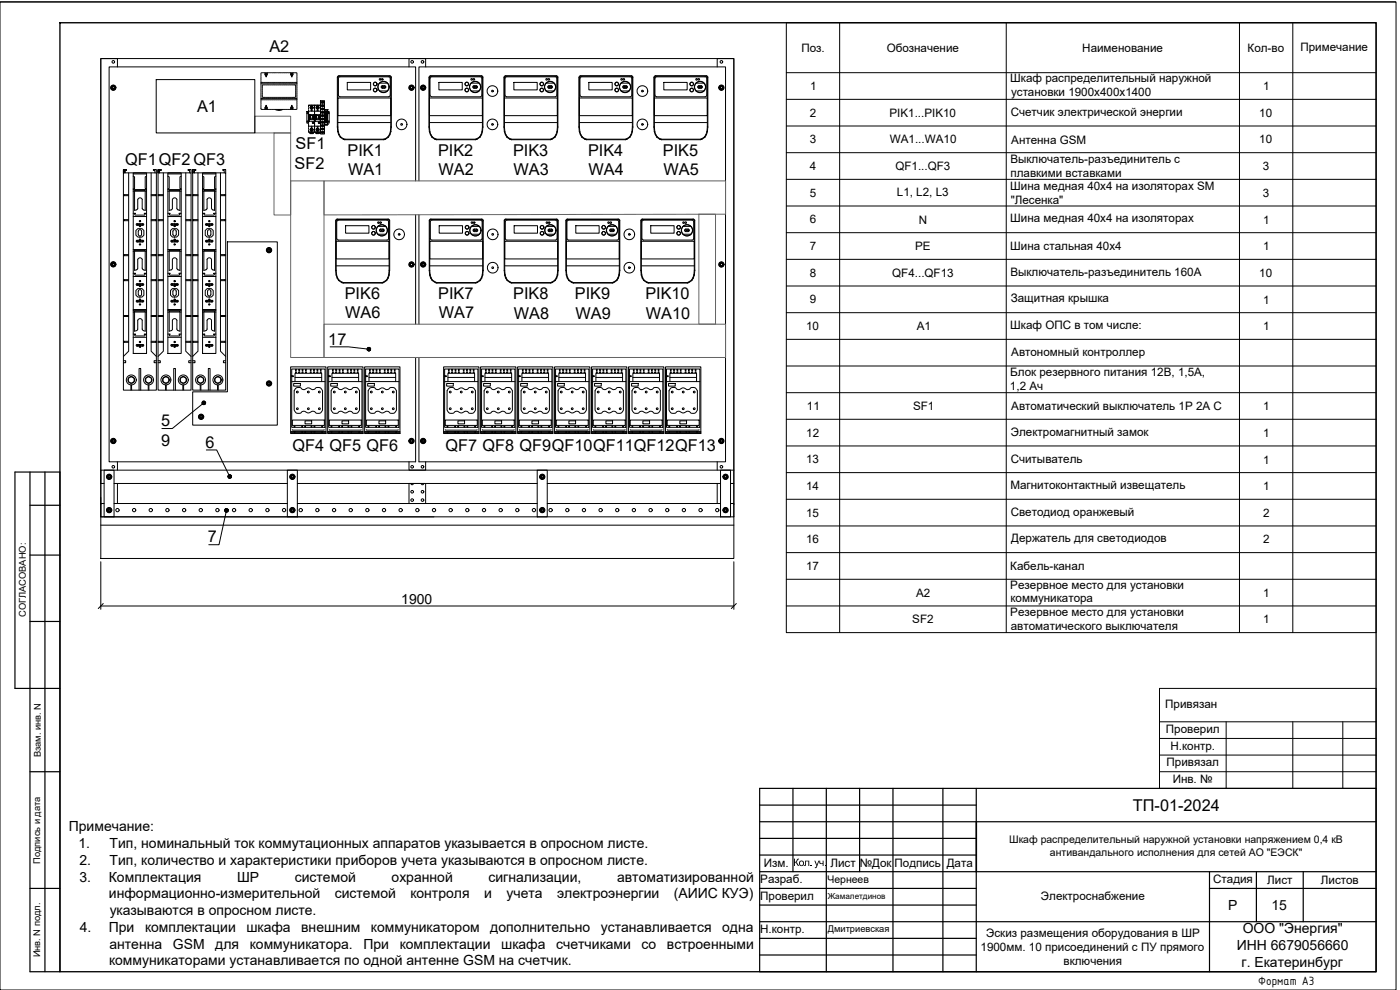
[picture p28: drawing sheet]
<svg xmlns="http://www.w3.org/2000/svg" width="420mm" height="297mm" viewBox="0 0 420 297" stroke-linecap="round" stroke-linejoin="round" font-family="sans-serif">
<defs><g id="words">
<g font-size="4.9">
<text x="80.9" y="15.6">A2</text>
<text x="59.1" y="33.6">A1</text>
<text x="88.7" y="44.8">SF1</text>
<text x="104.3" y="46.8">PIK1</text>
<text x="131.5" y="46.8">PIK2</text>
<text x="154" y="46.7">PIK3</text>
<text x="176.5" y="46.8">PIK4</text>
<text x="198.9" y="46.7">PIK5</text>
<text x="37.6" y="49.5">QF1QF2 QF3</text>
<text x="88.4" y="50.7">SF2</text>
<text x="104.5" y="52.6">WA1</text>
<text x="131.6" y="52.6">WA2</text>
<text x="154.1" y="52.6">WA3</text>
<text x="176.6" y="52.6">WA4</text>
<text x="199.1" y="52.6">WA5</text>
<text x="103.5" y="89.6">PIK6</text>
<text x="131.5" y="89.6">PIK7</text>
<text x="154" y="89.7">PIK8</text>
<text x="172.5" y="89.7">PIK9</text>
<text x="193.7" y="89.7">PIK10</text>
<text x="103.6" y="95.4">WA6</text>
<text x="131.7" y="95.5">WA7</text>
<text x="154.2" y="95.6">WA8</text>
<text x="172.7" y="95.6">WA9</text>
<text x="193.8" y="95.6">WA10</text>
<text x="98.5" y="103.4">17</text>
<text x="48.4" y="127.9">5</text>
<text x="48.4" y="133.7">9</text>
<text x="61.7" y="134.3">6</text>
<text x="87.8" y="135.2">QF4 QF5 QF6</text>
<text x="133.7" y="135.2">QF7 QF8 QF9QF10QF11QF12QF13</text>
<text x="62.4" y="162.7">7</text>
<text x="340" y="243.3">ТП-01-2024</text>
</g>
<g font-size="4.2">
<text x="120.4" y="181.2">1900</text>
<text x="20.7" y="249.4">Примечание:</text>
<text x="23.5" y="254.4">1.</text>
<text x="32.9" y="254.4">Тип, номинальный ток коммутационных аппаратов указывается в опросном листе.</text>
<text x="23.9" y="259.5">2.</text>
<text x="32.9" y="259.5">Тип, количество и характеристики приборов учета указываются в опросном листе.</text>
<text x="23.8" y="264.5">3.</text>
<text x="32.7" y="264.5">Комплектация</text>
<text x="32.7" y="269.6">информационно-измерительной</text>
<text x="71.1" y="264.5">ШР</text>
<text x="88.5" y="264.5">системой</text>
<text x="100.5" y="269.6">системой</text>
<text x="117.5" y="264.5">охранной</text>
<text x="123.2" y="269.6">контроля</text>
<text x="145.3" y="269.6">и</text>
<text x="146.6" y="264.5">сигнализации,</text>
<text x="152" y="269.6">учета</text>
<text x="167.2" y="269.6">электроэнергии</text>
<text x="185.2" y="264.5">автоматизированной</text>
<text x="202.2" y="269.6">(АИИС КУЭ)</text>
<text x="32.9" y="274.6">указываются в опросном листе.</text>
<text x="368.6" y="273.1">Р</text>
<text x="381.6" y="273">15</text>
<text x="23.9" y="279.6">4.</text>
<text x="32.7" y="279.6">При</text>
<text x="43.5" y="279.6">комплектации</text>
<text x="73.9" y="279.6">шкафа</text>
<text x="90.4" y="279.6">внешним</text>
<text x="111.3" y="279.6">коммуникатором</text>
<text x="147.1" y="279.6">дополнительно</text>
<text x="180.3" y="279.6">устанавливается</text>
<text x="216.7" y="279.6">одна</text>
<text x="373" y="280.1">ООО &quot;Энергия&quot;</text>
<text x="32.8" y="284.6">антенна</text>
<text x="51.9" y="284.6">GSM</text>
<text x="64.6" y="284.6">для</text>
<text x="75" y="284.6">коммуникатора.</text>
<text x="109.1" y="284.6">При</text>
<text x="120" y="284.6">комплектации</text>
<text x="150.4" y="284.6">шкафа</text>
<text x="166.9" y="284.6">счетчиками</text>
<text x="192.6" y="284.6">со</text>
<text x="200.2" y="284.6">встроенными</text>
<text x="371.2" y="285.1">ИНН 6679056660</text>
<text x="32.7" y="289.7">коммуникаторами устанавливается по одной антенне GSM на счетчик.</text>
<text x="372.6" y="290.2">г. Екатеринбург</text>
</g>
<text font-size="3.9" x="377.6" y="295.5">Формат А3</text>
<g font-size="3.5">
<text x="240.5" y="15.5">Поз.</text>
<text x="266.1" y="15.6">Обозначение</text>
<text x="324.8" y="15.5">Наименование</text>
<text x="374.4" y="15.5">Кол-во</text>
<text x="390.2" y="15.2">Примечание</text>
<text x="243.1" y="27.1">1</text>
<text x="303.2" y="24.6">Шкаф распределительный наружной</text>
<text x="303.4" y="28.8">установки 1900х400х1400</text>
<text x="379.1" y="27.1">1</text>
<text x="243.1" y="35.1">2</text>
<text x="266.9" y="35">PIK1...PIK10</text>
<text x="303.3" y="34.7">Счетчик электрической энергии</text>
<text x="377.9" y="35.1">10</text>
<text x="243" y="43">3</text>
<text x="267.1" y="43">WA1...WA10</text>
<text x="303.5" y="43.1">Антенна GSM</text>
<text x="377.9" y="43">10</text>
<text x="243.1" y="51.1">4</text>
<text x="268.7" y="51">QF1...QF3</text>
<text x="303.2" y="49">Выключатель-разъединитель с</text>
<text x="303.3" y="53.1">плавкими вставками</text>
<text x="379" y="51">3</text>
<text x="243" y="59">5</text>
<text x="269.2" y="58.8">L1, L2, L3</text>
<text x="303.2" y="57">Шина медная 40х4 на изоляторах SM</text>
<text x="379" y="59">3</text>
<text x="303.3" y="61.2">&quot;Лесенка&quot;</text>
<text x="243" y="67">6</text>
<text x="275.7" y="67.1">N</text>
<text x="303.2" y="66.7">Шина медная 40х4 на изоляторах</text>
<text x="379.1" y="67.1">1</text>
<text x="243" y="75.1">7</text>
<text x="274.6" y="75.1">PE</text>
<text x="303.2" y="75">Шина стальная 40х4</text>
<text x="379.1" y="75.1">1</text>
<text x="243" y="83">8</text>
<text x="267.8" y="83">QF4...QF13</text>
<text x="303.2" y="82.7">Выключатель-разъединитель 160А</text>
<text x="377.9" y="83">10</text>
<text x="243" y="91">9</text>
<text x="303.4" y="90.7">Защитная крышка</text>
<text x="379.1" y="91.1">1</text>
<text x="241.9" y="99">10</text>
<text x="275.2" y="99.1">А1</text>
<text x="303.2" y="98.7">Шкаф ОПС в том числе:</text>
<text x="379.1" y="99.1">1</text>
<text x="303.5" y="106.7">Автономный контроллер</text>
<text x="303.2" y="112.7">Блок резервного питания 12В, 1,5А,</text>
<text x="303.1" y="116.9">1,2 Ач</text>
<text x="242.2" y="123.1">11</text>
<text x="274" y="123.1">SF1</text>
<text x="303.5" y="123.1">Автоматический выключатель 1Р 2А С</text>
<text x="379.1" y="123.1">1</text>
<text x="242" y="131.1">12</text>
<text x="303.4" y="130.7">Электромагнитный замок</text>
<text x="379.1" y="131.1">1</text>
<text x="241.9" y="139.1">13</text>
<text x="303.3" y="139.1">Считыватель</text>
<text x="379.1" y="139.1">1</text>
<text x="241.9" y="147.1">14</text>
<text x="303.2" y="146.8">Магнитоконтактный извещатель</text>
<text x="379.1" y="147.1">1</text>
<text x="241.9" y="155">15</text>
<text x="303.3" y="154.7">Светодиод оранжевый</text>
<text x="379.1" y="155.1">2</text>
<text x="241.9" y="163">16</text>
<text x="303.5" y="162.7">Держатель для светодиодов</text>
<text x="379.1" y="163.1">2</text>
<text x="241.9" y="171.1">17</text>
<text x="303.2" y="171.1">Кабель-канал</text>
<text x="274.9" y="179.1">А2</text>
<text x="303.2" y="176.6">Резервное место для установки</text>
<text x="379.1" y="179.1">1</text>
<text x="303.2" y="185">Резервное место для установки</text>
<text x="303.3" y="180.8">коммуникатора</text>
<text x="273.8" y="187.1">SF2</text>
<text x="303.4" y="189.1">автоматического выключателя</text>
<text x="379.1" y="187.1">1</text>
<text x="349.7" y="212.5">Привязан</text>
<text x="349.9" y="219.9">Проверил</text>
<text x="351.3" y="225">Н.контр.</text>
<text x="350.1" y="230">Привязал</text>
<text x="351.9" y="234.9">Инв. №</text>
<text x="229.3" y="260.3">Изм.</text>
<text x="249.2" y="260.3">Лист</text>
<text x="258" y="260">№Док</text>
<text x="268.5" y="260">Подпись</text>
<text x="284.1" y="260">Дата</text>
<text x="228.2" y="269.9">Проверил</text>
<text x="228.2" y="265">Разраб.</text>
<text x="312.4" y="270">Электроснабжение</text>
<text x="364.1" y="265.1">Стадия</text>
<text x="380.3" y="265.3">Лист</text>
<text x="396.4" y="265.3">Листов</text>
<text x="228.2" y="280">Н.контр.</text>
<text x="295.9" y="281.1">Эскиз размещения оборудования в ШР</text>
<text x="294.3" y="285.3">1900мм. 10 присоединений с ПУ прямого</text>
<text x="319.2" y="289.5">включения</text>
</g>
<g font-size="3.1">
<text x="302.9" y="253.1">Шкаф распределительный наружной установки напряжением 0,4 кВ</text>
<text x="315.1" y="256.8">антивандального исполнения для сетей АО &quot;ЕЭСК&quot;</text>
<text x="238" y="259.8">Кол . уч.</text>
<text x="248.3" y="264.9">Чернеев</text>
</g>
<g font-size="2.8">
<text x="7.7" y="185.2" transform="rotate(-90 7.7 185.2)">СОГЛАСОВАНО:</text>
<text x="12.2" y="227.2" transform="rotate(-90 12.2 227.2)">Взам. инв. N</text>
<text x="12" y="259.2" transform="rotate(-90 12 259.2)">Подпись и дата</text>
<text x="248.4" y="279.8">Дмитриевская</text>
<text x="12" y="287.3" transform="rotate(-90 12 287.3)">Инв. N подл.</text>
</g>
<text font-size="2.4" x="248.4" y="269.8">Жамалетдинов</text>
</g></defs>
<path d="M18 6.8h395v284.8h-395z" fill="none" stroke="#000" stroke-width=".4"/>
<path d="M0 .6h419" fill="none" stroke="#000" stroke-width=".3"/>
<path d="M9 141.6v150h9v-150h-13.5v65h13.5M9 151.6h9M13.5 141.6v150M9 166.5h9M9 186.5h9M9 231.5h9M9 266.6h9" fill="none" stroke="#000" stroke-width=".36"/>
<!-- layer: 0 -->
<g fill="none" stroke="#000" stroke-width=".36">
<path d="M228 236.5h185v55.1h-185zM238 236.5v25M248 236.5v55.1M258 236.5v25M268 236.5v55.1M283 236.5v55.1M293 236.5v10.1M228 241.6h65M228 246.6h185M228 251.6h65M228 256.5h65M228 261.5h185"/>
<path d="M228 266.6h65M228 271.6h65M228 276.5h185M293 261.5v30.1M363 266.6h50M363 261.5v30.1M377.1 261.5v15M391.1 261.5v15M228 281.5h65M228 286.5h65"/>
</g>
<path d="M293 246.6v14.9" fill="none" stroke="#000" stroke-width=".51"/>
<g fill="none" stroke="#000" stroke-width=".3">
<path d="M0 .6h419v296.4h-419zM30.2 17.6h190v150h-190zM236 6.8h177v183h-177zM252 6.8v183M302 6.8v183M372 6.8v183M388 6.8v183M33.4 26.3a.71 .71 0 0 0 .4 .6 .71 .71 0 0 0 .8-.1v-.4M33.4 26.2a.62 .62 0 0 0 .5 .7 .62 .62 0 0 0 .7-.5M33.7 25.7l.4-.1 .3 .2M33.7 25.7l-.3 .2v.4M33.8 25.7l-.4 .5"/>
<path d="M33.8 25.7l.6 .1M34.4 25.8l.2 .2v.4M34.4 25.8l.2 .6M35.2 20.1v-2.5h-5v133.8M46.9 23.9h29.6v16h-29.6zM78.3 31.9l.1 .9h.7M78.3 22.9v.4M78.3 23.5v.4M78.3 24.1v.4M78.3 25.3v.4M78.3 25.9v.4M78.3 26.5v.4"/>
<path d="M78.3 27.1v.4M78.3 27.7v.4M78.3 28.3v.4M78.3 28.9v.4M78.3 30.1v.4M78.3 30.7v.4M78.3 31.3v.4M78.7 28.3l.1 .9h.9M78.7 26.5v.4M78.7 27.1v.4M78.7 27.7v.4M79.1 21.8l-.7 .1-.1 .8"/>
<path d="M79.1 24.7h-.8v.4h.8M79.1 29.5h-.8v.4h.8M79.3 32.8h.4M79.3 21.8h.4M79.3 29.9h.4M79.3 29.5h.4M79.3 24.7h.4M79.3 25.1h.4M79.5 21.8l.2 .8M79.6 22.4l.2 .1M79.6 32.3l.2 .2M79.7 32.6l-.2-.3v.5"/>
<path d="M79.7 25.5h-.9l-.1 .8M79.8 22.7v.4l.2-.4M79.8 32v-.4l.2 .4M79.9 22l-.3 .2M79.9 22.1l-.2 .1M79.9 32l-.3 .2M79.9 32.1l-.2 .1 .4 .2-.2 .2M79.9 32.8h.4M79.9 21.8h.4M79.9 29.9h.4M79.9 29.5h.4M79.9 24.7h.4"/>
<path d="M79.9 25.1h.4M79.9 29.2h.4M79.9 25.5h.4M80 22.1l.1 .2M80 32.1l.1 .2M80 32l.2 .8M80.1 22.5l-.2 .1M80.1 22.2l-.4 .3M80.2 22.5l-.3 .2M80.2 32.5l-.3 .2M80.2 21.8v.5l-.2-.2M80.5 32.8h.4"/>
<path d="M80.5 21.8h.4M80.5 29.9h.4M80.5 29.5h.4M80.5 24.7h.4M80.5 25.1h.4M80.5 29.2h.4M80.5 25.5h.4M81.1 32.8h.4M81.1 21.8h.4M81.1 29.9h.4M81.1 29.5h.4M81.1 24.7h.4"/>
<path d="M81.1 25.1h.4M81.1 29.2h.4M81.1 25.5h.4M81.7 32.8h.4M81.7 21.8h.4M81.7 29.9h.4M81.7 29.5h.4M81.7 24.7h.4M81.7 25.1h.4M81.7 29.2h.4M81.7 25.5h.4M82.3 32.8l1 .3"/>
<path d="M82.3 21.8h.4M82.3 29.9h.4M82.3 29.5h.4M82.3 24.7h.4M82.3 25.1h.4M82.3 29.2h.4M82.3 25.5h.4M82.9 32.8h.4M82.9 21.8h.4M82.9 29.9h.4M82.9 29.5h.4M82.9 24.7h.4"/>
<path d="M82.9 25.1h.4M82.9 29.2h.4M82.9 25.5h.4M83.4 32.8v.1M83.5 32.8h.4M83.5 21.8h.4M83.5 29.9h.4M83.5 29.5h.4M83.5 24.7h.4M83.5 25.1h.4M83.5 33.1h.4M83.5 29.2h.4"/>
<path d="M83.5 25.5h.4M84.1 21.8h.4M84.1 29.9h.4M84.1 29.5h.4M84.1 24.7h.4M84.1 25.1h.4M84.1 29.2h.4M84.1 25.5h.4M84.5 32.8l-1.1 .1M84.7 32.8l-.6 .3M84.7 32.8h.4M84.7 21.8h.4"/>
<path d="M84.7 29.9h.4M84.7 29.5h.4M84.7 24.7h.4M84.7 25.1h.4M84.7 29.2h.4M84.7 25.5h.4M85.3 32.8h.4M85.3 21.8h.4M85.3 29.9h.4M85.3 29.5h.4M85.3 24.7h.4M85.3 25.1h.4"/>
<path d="M85.3 29.2h.4M85.3 25.5h.4M85.9 32.8h.4M85.9 21.8h.4M85.9 29.9h.4M85.9 29.5h.4M85.9 24.7h.4M85.9 25.1h.4M85.9 29.2h.4M85.9 25.5h.4M86.5 32.8h.4M86.5 21.8h.4"/>
<path d="M86.5 29.9h.4M86.5 29.5h.4M86.5 24.7h.4M86.5 25.1h.4M86.5 29.2h.4M86.5 25.5h.4M87.1 32.8h.4M87.1 21.8h.4M87.1 29.9h.4M87.1 29.5h.4M87.1 24.7h.4M87.1 25.1h.4"/>
<path d="M87.1 29.2h.4M87.1 25.5h.4M87.2 21.8l.2 .8M87.3 22.4l.2 .1M87.3 32.3l.2 .2M87.4 32.6l-.2-.3v.5M87.5 22.7v.4l.2-.4M87.5 32v-.4l.2 .4M87.6 22l-.3 .2M87.6 22.1l-.2 .1 .4 .3-.2 .1M87.6 32l-.3 .2M87.6 32.1l-.2 .1"/>
<path d="M87.7 22.1l.1 .2M87.7 32.1l.1 .2M87.7 25.5h1v.8M87.7 32.8h.4M87.7 21.8h.4M87.7 29.9h.4M87.7 29.5h.4M87.7 24.7h.4M87.7 25.1h.4M87.8 32l.1 .8M87.8 32.4l-.2 .2M87.8 32.2l-.4 .2"/>
<path d="M87.9 22.5l-.3 .2M87.9 32.5l-.3 .2M87.9 21.8v.5l-.1-.2M88.3 21.8l.8 .1v.8M88.3 24.7h.8v.4h-.8M88.3 29.5h.8v.4h-.8M88.7 28.3v.9h-1M88.7 26.5v.4M88.7 27.1v.4M88.7 27.7v.4M89.1 31.9v.9h-.8M89.1 22.9v.4"/>
<path d="M89.1 23.5v.4M89.1 24.1v.4M89.1 25.3v.4M89.1 25.9v.4M89.1 26.5v.4M89.1 27.1v.4M89.1 27.7v.4M89.1 28.3v.4M89.1 28.9v.4M89.1 30.1v.4M89.1 30.7v.4M89.1 31.3v.4"/>
<path d="M92.1 33.5h.5v3.5h-.5zM92.1 36.4h.5M92.1 36.6h.5v.4M92.1 36.3h.5M92.1 34.1h.5M92.1 34h.5M92.1 33.7h.5M92.6 35.5v.5M92.6 36h.1M92.6 34.4h.1M92.6 39v.6h.9v-.2M92.6 31.6h1.8v.2"/>
<path d="M92.6 33v1.4h1.5M92.6 37.2v.7h.5M92.6 32.4v.4M92.6 36v.4M92.6 37.9v.3M92.6 38.4v.4M92.6 33.4h.5M92.6 34.8v.8zM92.6 35.6h.2M92.7 35.9v.5M92.7 35.9h.1M92.7 36.4h.1"/>
<path d="M92.7 35.9h1.7M92.7 36.4h.4M92.8 35v.4M92.8 35.6v.3M92.9 34.4l-.3 .4M92.9 34.4h-.3v.5M92.9 34.4v.3M92.9 35v.4M92.9 35.5v.4M92.9 34.4h.1M92.9 39.7l.2 .4h.9l.1-.4M93 35.8l.2-.3h.6l.2 .4"/>
<path d="M93 34.4h.1M93 34.6h.1M93 34.5h.1M93 34.4v.3M93 35v.4M93 35.5v.4M93 34.4v.2h.9M93.1 39h.3l-.2 .2M93.1 39h.3M93.1 32.2h.3zM93.1 32.4h.3l-.2 .2M93.1 38.7v.4"/>
<path d="M93.1 32.1v.4M93.1 32.4h.3M93.2 39.7h.1M93.2 39.7l.2 .2M93.2 39.7v.2h.2M93.2 32.1v.4M93.2 34.7h.7M93.2 34.6v1M93.2 34.6h.1M93.2 38.6l.2 .2h-.3h.3M93.2 32l.3 .1M93.2 32l.2 .2z"/>
<path d="M93.2 39.3l.3 .1M93.2 32.6l.3 .2v.2M93.3 38.8v.2M93.3 32.2v.1M93.3 32.6h.5M93.3 36.4h.4M93.4 38.8l.1 .4M93.4 32.2l.1 .2M93.4 39.9h.3M93.4 38.5h.2M93.4 39l-.2 .2M93.4 32.4l.1 .1"/>
<path d="M93.4 38.8h.1M93.4 32.4l-.2 .2M93.5 38.7l-.1 .1M93.5 38.8l-.3-.2 .2 .2M93.5 38.7v.1M93.5 32.1v.1M93.5 32v.1M93.5 32.2h-.1M93.5 38.6h.1M93.5 32.4l-.3 .2M93.5 38.8l-.2 .1M93.5 32.6h.1"/>
<path d="M93.5 32.2l-.2 .1M93.5 38.7h.1M93.5 32.4v.2M93.5 31.5l2.7 .1v1.8M93.5 38.5l-.3 .1M93.5 31.9l-.3 .1M93.5 38.5a.45 .45 0 0 0-.4 .4 .45 .45 0 0 0 .4 .5M93.5 31.9v-.3h-.9v.6M93.5 31.9l-.2 .1M93.5 31.9l.2 .1M93.5 31.9l.3 .1M93.5 38.5l.3 .1"/>
<path d="M93.5 38.5a.4 .4 0 0 1 .4 .4 .4 .4 0 0 1-.4 .4M93.5 34.6h.1M93.5 38.1v.4M93.6 38.7v.1M93.6 38.7l.1 .2M93.6 32l.1 .3M93.6 32.1v.1M93.6 32.2l.2-.2zM93.6 32.4l.2 .2zM93.6 39v.1M93.6 32.4v.1M93.6 39l.2 .2z"/>
<path d="M93.6 39h.1M93.6 32.2h.1M93.6 32.4h.1M93.6 38.8h.1M93.6 32.4l.2 .2M93.7 38.9l-.1 .3M93.7 38.9l.1 .1M93.7 33.4v-.4h-.3v.4h.3M93.7 37.9v.2h-.3v-.2h.3M93.7 38.8v.2M93.7 32.2l-.1 .4M93.7 39h-.1"/>
<path d="M93.7 39.7h.2v.2h-.2zM93.7 36.6h.4v.4h-.4zM93.7 36.6v.4M93.7 32.6l-.2 .1M93.8 38.8l-.1 .1M93.8 32.2v.1M93.8 39.3l-.3 .1M93.8 38.6l-.2 .2h.3h-.3M93.8 38.6l-.2 .2M93.8 32l-.2 .2h.3h-.3M93.8 39.7h.1M93.8 34.6h.1"/>
<path d="M93.9 32.1v.4M93.9 34.6h.2M93.9 34.6v1M93.9 33.4h.5M93.9 37.9h.5M93.9 39h-.3l.2 .2M93.9 39h-.3M93.9 32.4h-.3h.3M93.9 38.7v.4M93.9 36.4h.5M94 35.8h.1M94 36.7v.2h-.2l.3 .1"/>
<path d="M94.1 34.4h.1M94.1 34.4v.3M94.1 35v.4M94.1 35.5v.4M94.1 36.6l-.3 .1M94.2 34.7v-.3v1.2M94.2 35v.4M94.2 35.5v.4M94.2 35.6v.3M94.3 34.8v.8M94.4 35.9h.1M94.4 36.4h.1"/>
<path d="M94.4 35.5v2.4h1.8v-2.4M94.4 36h.1M94.4 34.4h.1M94.4 31.8v-.2h.9v.3M94.4 39.4v.2h-1.8M94.4 31.8v2M94.4 34v.4M94.4 35.5v1.3M94.4 37v2.4M94.4 34.8v.8zM94.4 35.6h.2M94.4 34.8h.2"/>
<path d="M94.5 35.9v.5M94.5 35.9h.1M94.5 36.4h.1M94.5 35.9h1.6M94.5 36.4h1.6M94.7 39.9l.2 .2h.8M94.7 39.7v.2M94.8 34.4l-.2 1.5v-1.5h-.2v.5v-.3M94.8 34.4h.1M94.8 34.4v1.5M94.8 34.6h.1M94.8 34.5h.1"/>
<path d="M94.8 34.4v.2h.9M94.9 39h.3l-.2 .2M94.9 39h.3M94.9 32.2h.3zM94.9 32.4h.3l-.2 .2M94.9 32.4h.3M94.9 39.7h.1M94.9 39.7v.2h.3l-.3-.2M95 39.7h.1M95 34.7h.7M95 34.6v1M95 38.6l.2 .2h-.3h.3"/>
<path d="M95 34.6h.1M95 32l.2 .2M95.1 38.8v.2M95.1 32.2v.1M95.1 38.9h.1M95.1 32.3h.1M95.2 38.9l.1 .2M95.2 38.8v.2M95.2 32.2v.1M95.2 33.4v-.4h.3v.4M95.2 37.9v.2h.3v-.2M95.2 39h.1"/>
<path d="M95.2 38.5h.2M95.2 39.9h.3M95.2 39l-.2 .2M95.2 32.4v.1M95.2 32.4v.2M95.2 32.2h.1M95.2 38.8l-.2-.2 .2 .2M95.2 39v.1M95.2 32.4l-.2 .2M95.2 38.7v.1M95.2 38.7v.2M95.2 39.1v.1"/>
<path d="M95.2 32.1v.2M95.2 32l.1 .1M95.2 32.1l-.2-.1 .2 .2M95.2 38.6h.2M95.2 32.6h.1M95.3 38.7h.1M95.3 39.3v.3h-.9v-.2M95.3 31.5l.9 .1M95.3 32.7v.3M95.3 34.6h.1M95.3 38.1v.4M95.3 38.5l-.4 .4 .4 .4"/>
<path d="M95.3 38.5a.39 .39 0 0 0-.4 .4 .39 .39 0 0 0 .4 .4M95.3 38.5l.5 .4-.5 .4M95.3 38.5a.39 .39 0 0 1 .4 .4 .39 .39 0 0 1-.4 .4M95.4 38.8v.1M95.4 32.2v.1M95.4 32.4v.2M95.4 39v.2M95.4 38.7v.1M95.4 32v.2M95.4 32.1v.1M95.4 39l.2 .2zM95.4 32.2l.2-.2z"/>
<path d="M95.4 32.4l.2 .2zM95.4 38.8h.1M95.4 39v.1M95.4 32.4l.2 .2M95.4 32.4v.1M95.4 32.2h.1M95.4 38.9v.1M95.4 38.9h.1M95.4 32.3v.1M95.4 32.3h.1M95.5 38.8v.2M95.5 32.2v.1"/>
<path d="M95.5 39h-.1M95.5 32.3l-.1 .1M95.5 39.7h.2v.2h-.3zM95.5 36.6h.4v.4h-.4zM95.5 36.6v.4M95.6 38.6l-.2 .2h.3h-.3zM95.6 32l-.2 .2h.3h-.3M95.6 38.6l-.2 .2M95.6 34.6h.1M95.6 39.7h.1M95.6 34.6v.9M95.7 34.6h.1"/>
<path d="M95.7 34.6v1M95.7 39h-.3l.2 .2M95.7 39h-.3M95.7 32.4h-.3h.3M95.8 35.8h.1M95.8 34.4h-1.4v-1h1.8v1.5M95.8 36.7v.2h-.2l.3 .1M95.9 36.6l-.3 .1M95.9 39.7v.2M95.9 39.9l-.2 .2M96 34.4l-.2 1.5-.2-.4h-.6l-.2 .3M96 35.9v-1.5v1.5"/>
<path d="M96 34.8v.8M96.1 35.9h.1M96.1 36.4h.1M96.1 34.8v.8M96.1 35.9v.5M96.2 37.9v1.7l-2.7 .1M96.2 39.6l-.9 .1M96.2 30.2h1.2v10h-1.2zM96.5 33.5l.2 .2-.2 .2M96.5 30.5l.2 .2-.2 .2M96.5 31.5l.2 .2-.2 .2M96.5 32.5l.2 .2-.2 .2"/>
<path d="M96.5 34.5l.2 .2-.2 .2M96.5 35.5l.2 .2-.2 .2M96.5 36.5l.2 .2-.2 .2M96.5 37.5l.2 .2-.2 .2M96.5 38.5l.2 .2-.2 .2M96.5 39.5l.2 .2-.2 .2M96.6 31l.2-.2 .2 .2M96.6 30.5l.2 .1 .2-.1M96.6 31.9l.2-.1 .2 .1M96.6 31.5l.2 .1 .2-.1M96.6 32.9l.2-.1 .2 .1M96.6 32.5l.2 .1 .2-.1"/>
<path d="M96.6 34l.2-.2 .2 .2M96.6 33.5l.2 .1 .2-.1M96.6 35l.2-.2 .2 .2M96.6 34.5l.2 .1 .2-.1M96.6 35.9l.2-.1 .2 .1M96.6 35.5l.2 .1 .2-.1M96.6 36.9l.2-.1 .2 .1M96.6 36.5l.2 .1 .2-.1M96.6 38l.2-.2 .2 .2M96.6 37.5l.2 .1 .2-.1M96.6 39l.2-.2 .2 .2M96.6 38.5l.2 .1 .2-.1"/>
<path d="M96.6 39.9l.2-.1 .2 .1M96.6 39.5l.2 .1 .2-.1M97 34.5l-.1 .2 .1 .2M97 30.5l-.1 .2 .1 .2M97 31.5l-.1 .2 .1 .2M97 32.5l-.1 .2 .1 .2M97 33.5l-.1 .2 .1 .2M97 35.5l-.1 .2 .1 .2M97 36.5l-.1 .2 .1 .2M97 37.5l-.1 .2 .1 .2M97 38.5l-.1 .2 .1 .2M97 39.5l-.1 .2 .1 .2"/>
<path d="M97.4 35.3l.9 .1zM97.4 35.4v.2h.9v-.2M97.4 35.6h.9M97.4 36.5h.9M97.4 36.5v.2h.9v-.2M97.4 36.7h.9M97.4 35.3h.9M97.4 36.8v.5h.9v-.5M97.4 36.2l.9 .1M97.4 35.7h.9M97.4 35.9v.3h.9v-.3M97.4 35.9h.9"/>
<path d="M97.4 36.2h.9M97.4 33.5v1.6h.9v-1.6M97.4 33.3v.2M97.4 33.3v-.4h.9v.4M97.4 37.3h.1M97.4 32.9h.1M97.4 37.5h.9M97.4 37.3h.9M97.4 32.9h.9M97.4 35.8h.1M97.4 37.3v.2M97.4 33.5h.9"/>
<path d="M97.4 33.3h.9M97.5 37.3l.8 .1zM97.6 33.9h.1M97.6 34.8l.1 .1M97.6 33.9l.1 .1M97.7 34.7h.1M97.7 34.9h.1M97.7 34h.1M97.7 33.8l.1 .1M97.7 34.7l.1 .1M97.7 33.7v.1M97.7 33.9h-.1"/>
<path d="M97.7 34.6h.2l-.2 .1 .2-.1-.2 .1zM97.7 33.7l.2-.1zM97.8 34.8h.1M97.8 34.8l-.1 .1M97.8 33.9l-.1 .1M97.9 33.6h.1M97.9 33.6l-.2 .1M97.9 34.6h.1M97.9 33.6v.1M97.9 33.6l-.2 .2M97.9 33.6l.1 .1M97.9 34.6l-.1 .2"/>
<path d="M97.9 33.7l-.1 .2zM97.9 33.7l-.1 .2M98 34.6h.1M98 34.5l-.1 .1M98 34.5v.1M98 33.6h.1M98 34.5h.1M98 33.6h-.1M98 34.6h-.3v.1M98 34.6l-.2 .2M98 33.7l-.2 .2M98 34.5h-.3l-.1 .3"/>
<path d="M98 33.6h-.3l-.1 .3M98 34.6l-.2-.1-.1 .2M98 33.5l-.3 .1-.1 .3M98 33.5l.1 .1M98 33.6v.1M98 34.5v.3l-.3 .1M98 33.6v.3l-.3 .1M98.1 34.5l-.1 .4h-.3M98.1 33.6l-.1 .3-.3 .1M98.1 34.6h.1M98.1 34.6l-.2 .3-.3-.1M98.3 33.3v.2"/>
<path d="M98.3 37.3h.1M98.3 32.9h.1M98.3 33.5h.5v3.5h-.5zM98.3 36.4h.5M98.3 35.8h.1M98.3 36.2v.1M98.3 37.3v.1M98.3 36.6h.5M98.3 36.3h.5M98.3 34.1h.5M98.3 34h.5M98.3 33.7h.5"/>
<path d="M101.2 23.2l.5-.5h15.2l.6 .5M101.2 38.1l.2 1.4 .8 1.7M101.2 38.1h.1M101.2 23.2v14.9M101.4 23.2l.3-.3h15.2l.4 .3M101.4 38.1h.1M101.4 23.2v14.9M101.4 29.4h15.9v5.3h-15.9zM101.4 38.1l.1 1.4M101.4 36.8h15.9M101.5 39.5l.3 .9M101.5 39.5h.1"/>
<path d="M101.6 23.3l.4-.2h14.9l.2 .4-.1 5.3-.4 .2h-14.8l-.2-.5zM104.2 24.7h7v2.3h-7zM113.9 24.9h2.4M113.9 27.3h2.4M114.6 25.8h1l.1 .5-.3 .2-.8-.1-.2-.3zM117.2 39.5l-.3 .9M117.2 39.5h.1M117.3 23.2v14.9M117.3 38.1l-.1 1.4M117.3 39.5l-.3 .9M117.3 38.1h.1M117.3 39.5h.1"/>
<path d="M117.4 23.2v14.9M117.4 38.1l-.1 1.4M117.5 38.1h.1M122.7 20.1v-2.5h5v2.5M123.9 25.8a.62 .62 0 0 0-1 .2 .62 .62 0 0 0 .4 .9 .62 .62 0 0 0 .8-.5M123.9 25.8l.2 .6M123.9 25.8a.71 .71 0 0 0-.8 0 .71 .71 0 0 0-.3 .8 .68 .68 0 0 0 .8 .5 .68 .68 0 0 0 .5-.7M123.9 25.8l.3 .2-.1 .4M126.4 26.3a.7 .7 0 0 0 .4 .6 .7 .7 0 0 0 .8-.1v-.4M126.4 26.2a.62 .62 0 0 0 .5 .7 .62 .62 0 0 0 .7-.5M126.7 25.7l.4-.1 .3 .2M126.7 25.7l-.3 .2v.4"/>
<path d="M126.7 25.7l-.3 .5M126.7 25.7l.7 .1M127.4 25.8l.2 .6M127.4 25.8l.3 .2-.1 .4M128.7 38.1l.5 2.3M128.7 38.1h.1M128.7 23.2v14.9M128.8 23.2l.5-.5h15.1l.5 .5M128.9 38.1h.1M128.9 23.2v14.9M128.9 29.4h15.9v5.3h-15.9zM128.9 36.8h15.9"/>
<path d="M128.9 38.1l.1 1.4M128.9 23.2l.4-.3h15.1l.4 .3M129 39.5l.3 .9M129 39.5h.1M131.7 24.7h7v2.3h-7zM141.4 24.9h2.4M141.4 27.3h2.4M142.1 25.8h1l.1 .5-.3 .2-.8-.1-.2-.3zM144.6 23.5v5M144.6 23.5l-.5-.5-14.8 .1-.2 .4v5l.5 .5h14.5l.5-.5M144.7 39.5l-.3 .9M144.7 39.5h.1"/>
<path d="M144.8 23.2v14.9M144.8 38.1l-.1 1.4M144.8 38.1h.1M144.9 23.2v14.9M144.9 38.1l-.1 1.4-.7 1.6M144.9 38.1h.1M151.2 38.1l.2 1.4M151.2 38.1h.1M151.2 23.2v14.9M151.4 39.5l.7 1.6 .9 .7M151.4 38.1h.1M151.4 23.2v14.9"/>
<path d="M151.4 29.4h15.9v5.3h-15.9zM151.4 36.8h15.9M151.4 38.1l.1 1.4M151.5 39.5l.3 .9M151.5 39.5h.1M151.7 22.7h15.3l.4 .5M151.7 22.9h15.3l.3 .3M151.8 22.7l-.5 .5M151.8 22.9l-.4 .3M154.2 24.7h7v2.3h-7zM163.9 24.9h2.4M163.9 27.3h2.4"/>
<path d="M165.4 25.7l-.8 .1-.2 .3 .2 .3 .8 .1M165.4 25.7l.4 .4-.4 .4M167.1 23.5v5M167.1 23.5l-.5-.5-14.8 .1-.2 .4v5l.5 .5h14.5l.5-.5M167.2 39.5l-.3 .9M167.2 39.5h.1M167.3 23.2v14.9M167.3 38.1l-.1 1.4M167.3 38.1h.1M167.4 23.2v14.9M167.4 38.1l-.1 1.4-.8 1.7M167.4 38.1h.1"/>
<path d="M173.7 38.1l.5 2.3 .4 .8 .9 .6M173.7 38.1h.1M173.7 23.2v14.9M173.9 38.1h.1M173.9 23.2v14.9M173.9 29.4h15.9v5.3h-15.9zM173.9 36.8h15.9M173.9 38.1l.1 1.4M174 39.5l.3 .9M174 39.5h.1M174.1 23.3l.5-.2h14.8l.2 .4v5.3l-.5 .2h-14.8l-.2-.5zM174.2 22.7h15.3l.4 .5"/>
<path d="M174.2 22.9h15.3l.3 .3M174.3 22.7l-.5 .5M174.3 22.9l-.4 .3M176.7 24.7h7v2.3h-7zM186.4 24.9h2.4M186.4 27.3h2.4M186.9 25.9l1-.2 .4 .4-.2 .3-.8 .1-.4-.2zM189.7 39.5l-.3 .9M189.7 39.5h.1M189.8 23.2l-.1 16.3M189.8 38.1h.1M189.9 23.2v14.9l-.1 1.4-.8 1.7"/>
<path d="M189.9 38.1h.1M196.2 38.1l.5 2.3M196.2 38.1h.1M196.2 23.2v14.9M196.3 23.2l.5-.5h15.1l.5 .5M196.4 38.1h.1M196.4 23.2v14.9M196.4 29.4h15.9v5.3h-15.9zM196.4 36.8h15.9M196.4 38.1l.1 1.4M196.4 23.2l.4-.3h15.1l.4 .3M196.5 39.5l.3 .9"/>
<path d="M196.5 39.5h.1M197.1 23.1l14.5-.1 .5 .5v5l-.2 .5h-14.8M197.1 23l-.5 .5v5l.5 .5M199.2 24.7h7v2.3h-7zM208.9 24.9h2.4M208.9 27.3h2.4M209.6 25.8h1l.1 .5-.3 .2-.8-.1-.2-.3zM212.2 39.5l-.3 .9M212.2 39.5h.1M212.3 23.2l-.1 16.3M212.3 38.1h.1M212.4 23.2v14.9l-.1 1.4-.7 1.7-1.4 .7-12.1-.1"/>
<path d="M212.4 38.1h.1M215.2 20.1v-2.5h5v133.8M216.7 25.7a.63 .63 0 0 0-.8 .7M216.7 25.7l.4 .2v.4M216.8 25.7l.3 .5M216.8 25.7l-.7 .1-.2 .6M217.1 26.3a.7 .7 0 0 1-.4 .6 .7 .7 0 0 1-.8-.1v-.4M217.1 26.2a.62 .62 0 0 1-.5 .7 .62 .62 0 0 1-.7-.5M236 21.8h177M236 29.8h177M236 37.8h177M37 58.4h1.6"/>
<path d="M37 58.7h1.6M37.3 58.4v.3M38.6 51.9v53.5l-1.6 1.5M40 51.9h4v54.2h-4zM40 52.8l.4 .3v3.5l-.4 .1M40 52.2h4M40 56.9h4M40 57.4h4M40.4 57.1h3.2v6l-.9-.4v-2.8a.68 .68 0 0 0-.7-.5 .68 .68 0 0 0-.7 .5v2.8l-.9 .4zM44 52.8l-.4 .3v3.5l.4 .1M45.4 51.9v53.5l1.5 1.5M45.4 58.4h1.5"/>
<path d="M45.4 58.7h1.5M46.5 51.9v-.8h-.5v-.2h.9v1M46.7 58.4v.3M47.4 58.4h1.6M47.4 58.7h1.6M47.7 58.4v.3M49 51.9v53.5l-1.6 1.5M50.4 51.9h4v54.2h-4zM50.4 52.8l.4 .3v3.5l-.4 .1M50.4 52.2h4M50.4 56.9h4M50.4 57.4h4"/>
<path d="M51.7 59.9v2.6M51.7 59.9a.71 .71 0 0 1 .7-.5 .71 .71 0 0 1 .7 .5v2.6l.4 .5M54.4 52.8l-.4 .3v3.5l.4 .1M55.8 51.9v53.5l1.5 1.5M55.8 58.4h1.5M55.8 58.7h1.5M56.9 51.9v-.8h-.5v-.2h.9v1M57.1 58.4v.3M57.8 58.4h1.6M57.8 58.7h1.6M58.1 58.4v.3M59.4 51.9v53.5l-1.6 1.5"/>
<path d="M60.8 51.9h4v54.2h-4zM60.8 52.8l.4 .3v3.5l-.4 .1M60.8 52.2h4M60.8 56.9h4M60.8 57.4h4M61.2 57.1h3.2v6l-.9-.4v-2.8a.7 .7 0 0 0-.7-.5 .7 .7 0 0 0-.7 .5v2.8l-.9 .4zM64.8 52.8l-.4 .3v3.5l.4 .1M66.2 51.9v53.5l1.5 1.5M66.2 58.4h1.5M66.2 58.7h1.5M67.3 51.9v-.8h-.5v-.2h.9v1M67.5 58.4v.3"/>
<path d="M101.8 40.4l.4 .7 .9 .6M101.8 40.3h.1M102.2 41.2l1.3 .7 12.1-.1M103.1 41.7l.4 .1M103.1 41.7h.1M103.5 41.8h.1M103.5 41.8h11.7M115.2 41.8h.1M115.5 41.7l-.3 .1M115.6 41.7h.1M115.7 41.8h-.1M116.4 41.1l-.8 .6"/>
<path d="M116.5 41l-.1 .1M116.9 40.4l-.5 .6M116.9 40.3h.1M117 40.4l-.4 .8-.9 .6M124.7 54.3v-34.2h-92v118.5h92v-31.3M125.7 54.3v-34.2h92v118.5h-92v-31.3M129.2 40.4l.4 .8 .9 .6M129.3 40.4l.4 .6M129.3 40.3h.1M129.7 41.1l.9 .6M129.7 41l.1 .1M130.5 41.8h.1"/>
<path d="M130.6 41.8l12.1 .1M130.6 41.7l.4 .1M130.6 41.7h.1M131 41.8h.1M131 41.8h11.7M142.7 41.8h.1M142.7 41.9h.1M143 41.7l-.3 .1M143.1 41.7h.1M143.9 41.1l-.8 .6M144 41v.1M144.1 41.1l-1.4 .8"/>
<path d="M144.4 40.4l-.4 .6M144.4 40.3h.1M151.8 40.4l.4 .6M151.8 40.3h.1M152.2 41.1l.9 .6M152.2 41l.1 .1M153.1 41.7l.4 .1M153.1 41.7h.1M153.5 41.8h.1M165.5 41.7l-12 .1M165.6 41.7h.1M166.4 41.1l-.8 .6"/>
<path d="M166.5 41v.1M166.5 41.2l-1.3 .7-12.1-.1M166.9 40.4l-.4 .6M166.9 40.3h.1M174.3 40.4l.4 .6M174.3 40.3h.1M174.7 41.1l.9 .6M174.7 41l.1 .1M175.5 41.8h.1M175.6 41.7l.4 .1M175.6 41.7h.1M176 41.8h.1"/>
<path d="M188 41.7l-12 .1M188.1 41.7h.1M188.9 41.1l-.8 .6M189 41v.1M189 41.2l-1.3 .7-12.1-.1M189.4 40.4l-.4 .6M189.4 40.3h.1M196.7 40.4l.4 .8 .9 .6M196.8 40.4l.4 .6M196.8 40.3h.1M197.2 41.1l.9 .6M197.2 41l.1 .1"/>
<path d="M198 41.8h.1M198.1 41.7l.4 .1M198.1 41.7h.1M198.5 41.8h.1M198.5 41.8h11.7M210.2 41.8h.1M210.6 41.7h.1M211.4 41.1l-1.2 .7M211.5 41v.1M211.9 40.4l-.4 .6M211.9 40.3h.1M236 45.8h177"/>
<path d="M236 53.8h177M33.4 79.3l-.1 .3 .3 .2M33.4 79.2l.2 .6M34.4 78.8l.2 .2v.4M34.4 78.8a.64 .64 0 0 0-1 .5M34.4 78.8l-.6-.1-.4 .5M34.4 78.8l.2 .6M34.6 79.4a.63 .63 0 0 1-1 .4M34.6 79.4l-.3 .5-.7-.1M37 65.9h1.6M37 66.2h1.6M37 76.4h1.6"/>
<path d="M37 76.7h1.6M37.3 65.9v.3M37.3 76.4v.3M40 64h.7l-.3 .1 .2 .4h2.8l.1-.4-.2-.1h.7M40 65h4M40 74.9h4M40 75.4h4M40.4 75.1h3.2v6l-.9-.4v-2.8a.68 .68 0 0 0-.7-.6 .68 .68 0 0 0-.7 .6v2.8l-.9 .4zM40.8 69.2a1.57 1.57 0 0 1 2.4 0 1.35 1.35 0 0 1-1.2 1.9 1.35 1.35 0 0 1-1.2-1.9zM41.1 67.1h1.8M41.1 72.6h1.8M41.1 67.1l-.2 .2 .2 .3h1.8l.2-.3-.2-.2"/>
<path d="M41.1 72.6l-.2-.3 .2-.2h1.8l.2 .2-.2 .3M41.8 69a.5 .5 0 0 1 .7 .4v.9a.51 .51 0 0 1-.5 .5 .51 .51 0 0 1-.5-.5v-.9zM45.4 65.9h1.5M45.4 66.2h1.5M45.4 76.4h1.5M45.4 76.7h1.5M46.7 65.9v.3M46.7 76.4v.3M47.4 65.9h1.6M47.4 66.2h1.6M47.4 76.4h1.6M47.4 76.7h1.6"/>
<path d="M47.7 65.9v.3M47.7 76.4v.3M50.4 64h.7l-.3 .1 .1 .4h2.9l.2-.4-.3-.1h.7M50.4 65h4M50.4 74.9h4M50.4 75.4h4M51.2 69.2a1.6 1.6 0 0 1 2.4 0 1.35 1.35 0 0 1-1.2 1.9 1.35 1.35 0 0 1-1.2-1.9zM51.5 72.1h1.8l.2 .2-.2 .3M51.5 67.1h1.8M51.5 72.6h1.8M51.5 67.1l-.2 .2 .2 .3M51.5 72.1l-.2 .2 .2 .3"/>
<path d="M51.7 77.9v2.6M51.7 77.9a.71 .71 0 0 1 .7-.5 .71 .71 0 0 1 .7 .5v2.6l.4 .5M51.8 62.5l-.2 .4-.8 .2v-6h3.2v6l-.6-.1M51.9 69.4v.9M51.9 69.4a.5 .5 0 0 1 .5-.5 .5 .5 0 0 1 .5 .5v.9a.5 .5 0 0 1-.5 .5 .5 .5 0 0 1-.5-.5M53.3 67.1l.2 .2-.2 .3h-1.8M55.8 65.9h1.5M55.8 66.2h1.5M55.8 76.4h1.5M55.8 76.7h1.5M57.1 65.9v.3M57.1 76.4v.3"/>
<path d="M57.8 65.9h1.6M57.8 66.2h1.6M57.8 76.4h1.6M57.8 76.7h1.6M58.1 65.9v.3M58.1 76.4v.3M60.8 64h.7l-.3 .1 .2 .4h2.8l.1-.4-.2-.1h.7M60.8 65h4M60.8 74.9h4M60.8 75.4h4M61.2 75.1h3.2v6l-.9-.4v-2.8a.7 .7 0 0 0-.7-.5 .7 .7 0 0 0-.7 .5v2.8l-.9 .4zM61.9 67.1h1.8"/>
<path d="M61.9 72.6h1.8M61.9 67.1l-.2 .2 .2 .3h1.8l.2-.3-.2-.2M61.9 72.6l-.2-.3 .2-.2h1.8l.2 .2-.2 .3M62.1 68.6h1.3a1.67 1.67 0 0 1 0 2.5h-1.3a1.72 1.72 0 0 1 0-2.5zM62.5 69a.5 .5 0 0 1 .8 .4v.9a.5 .5 0 0 1-.5 .5 .5 .5 0 0 1-.5-.5v-.9zM66.2 65.9h1.5M66.2 66.2h1.5M66.2 76.4h1.5M66.2 76.7h1.5M67.5 65.9v.3M67.5 76.4v.3M68.2 72.6h15v55h-25.4v-10h10.4z"/>
<path d="M80.4 75.6l.3 .2 .3-.1M80.4 75.6h.6M80.5 74.5l.3-.2 .3 .3M80.5 74.5a.63 .63 0 0 0-.1 1.1M80.5 74.5l-.4 .5 .3 .6M80.5 74.5h.6M81.1 74.5l.3 .6-.4 .5M81.1 74.6a.64 .64 0 0 1-.1 1.1M100.7 66.2v14.9M100.9 66.2v14.9M100.9 72.4h15.9v5.3h-15.9zM100.9 79.8h15.9"/>
<path d="M101.1 66.3l.5-.3 14.8 .1 .2 .4v5.3l-.5 .2h-14.8l-.3-.4zM101.2 65.7h15.2l.5 .5M101.2 65.9h15.2l.4 .3M101.3 65.7l-.5 .5M101.3 65.9l-.4 .3M103.7 67.7h7v2.3h-7zM113.3 67.9h2.5M113.3 70.3h2.5M114.1 68.8h1l.2 .5-.4 .2-.8-.1-.2-.3zM116.8 66.2l-.2 16.3M116.9 66.2v14.9M123.9 78.8a.62 .62 0 0 0-1 .5 .62 .62 0 0 0 .8 .6"/>
<path d="M123.9 78.8l.2 .6M123.9 78.9a.71 .71 0 0 0-.8 0 .71 .71 0 0 0-.3 .8l.6 .4 .3-.2M123.9 78.9l.3 .2-.1 .3M124.1 79.4l-.4 .5M124.1 79.4v.4l-.4 .1M124.7 64.4v32.9M125.7 64.4v32.9M126.4 79.3a.62 .62 0 0 0 .8 .6M126.4 79.3l.2 .6h.6M126.7 78.8l.4-.2 .3 .3M126.7 78.8l-.3 .1v.4M126.7 78.8l-.3 .5"/>
<path d="M126.7 78.8h.7M127.4 78.8l.2 .6M127.4 78.9l.3 .2-.1 .3M127.6 79.4l-.4 .5M127.6 79.4v.4l-.4 .1M128.8 66.2v14.9M129 66.2v14.9M129 72.4h15.9v5.3h-15.9zM129 79.8h15.9M129.2 66.3l.4-.3 14.8 .1 .3 .4-.1 5.3-.4 .2h-14.8l-.3-.4zM129.3 65.7h15.2l.5 .5M129.3 65.9h15.2l.4 .3"/>
<path d="M129.3 65.7l-.5 .5M129.3 65.9l-.3 .3M131.8 67.7h7v2.3h-7zM141.4 67.9h2.5M141.4 70.3h2.5M142.2 68.8h1l.1 .5-.3 .2-.8-.1-.2-.3zM144.9 66.2v14.9M145 66.2v14.9M151.3 66.2l.5-.5h15.2l.5 .5M151.3 66.2v14.9M151.5 66.2l.3-.3h15.2l.4 .3M151.5 66.2v14.9"/>
<path d="M151.5 72.4h15.9v5.3h-15.9zM151.5 79.8h15.9M151.7 66.3l.4-.3 14.8 .1 .3 .4-.1 5.3-.4 .2h-14.8l-.3-.4zM154.3 67.7h7v2.3h-7zM163.9 67.9h2.5M163.9 70.3h2.5M164.7 68.8h1l.1 .5-.3 .2-.8-.1-.2-.3zM167.4 66.2v14.9M167.5 66.2v14.9M169.8 66.2v14.9M170 66.2v14.9M170 72.4h15.9v5.3h-15.9z"/>
<path d="M170 79.8h15.9M170.2 66.3l.4-.3 14.8 .1 .3 .4-.1 5.3-.4 .2h-14.8l-.3-.4zM172.8 67.7h7v2.3h-7zM182.4 67.9h2.5M182.4 70.3h2.5M183 68.9l1-.2 .4 .4-.2 .3-.8 .1-.4-.2zM185.5 65.7h-15.2l-.5 .5M185.5 65.9h-15.2l-.3 .3M185.5 65.7l.5 .5M185.5 65.9l.4 .3M185.9 66.2l-.2 16.3M186 66.2v14.9l-.4 2.3"/>
<path d="M192.3 66.2l.5-.5h15.2l.5 .5M192.3 66.2v14.9M192.5 66.2l.3-.3h15.2l.4 .3M192.5 66.2v14.9M192.5 72.4h15.9v5.3h-15.9zM192.5 79.8h15.9M192.7 66.3l.4-.3 14.8 .1 .3 .4-.1 5.3-.4 .2h-14.8l-.3-.4zM195.3 67.7h7v2.3h-7zM204.9 67.9h2.5M204.9 70.3h2.5M205.5 68.9l1-.2 .4 .4-.2 .3-.9 .1-.3-.2zM208.4 66.2v14.9"/>
<path d="M208.5 66.2v14.9M215.9 79.3a.63 .63 0 0 0 .8 .6M215.9 79.3l.2 .6h.7M216.2 78.8a.62 .62 0 0 1 .9 .6M216.2 78.8l-.3 .1v.4M216.3 78.8l-.4 .5M216.3 78.8h.6l.2 .6M217.1 79.4v.4l-.4 .1M217.1 79.4l-.3 .5M236 61.8h177M236 69.8h177M236 77.8h177"/>
<path d="M37 83.9h1.6M37 84.2h1.6M37 94.7h1.6M37 95h1.6M37.3 83.9v.3M37.3 94.7v.3M40 82h.7l-.3 .1 .2 .5h2.8l.1-.5-.2-.1h.7M40 83h4M40 93.1h4M40 93.6h4M40 92.9h4M40.4 93.4h3.2v6l-.9-.5v-2.8a.68 .68 0 0 0-.7-.5 .68 .68 0 0 0-.7 .5v2.8l-.9 .5z"/>
<path d="M40.8 87.2a1.54 1.54 0 0 1 2.4 0 1.34 1.34 0 0 1-1.2 1.9 1.34 1.34 0 0 1-1.2-1.9zM40.9 85.2l2-.1 .2 .3-.2 .2h-1.8zM40.9 90.2l2-.1 .2 .3-.2 .2h-1.8zM41.8 87a.5 .5 0 0 1 .7 .4v.9a.51 .51 0 0 1-.5 .5 .51 .51 0 0 1-.5-.5v-.9zM45.4 83.9h1.5M45.4 84.2h1.5M45.4 94.7h1.5M45.4 95h1.5M46.7 83.9v.3M46.7 94.7v.3M47.4 83.9h1.6M47.4 84.2h1.6"/>
<path d="M47.4 94.7h1.6M47.4 95h1.6M47.7 83.9v.3M47.7 94.7v.3M50.4 82h.7l-.3 .1 .1 .5h2.9l.2-.5-.3-.1h.7M50.4 83h4M50.4 93.1h4M50.4 93.6h4M50.4 92.9h4M51.2 87.2a1.56 1.56 0 0 1 2.4 0 1.35 1.35 0 0 1-1.2 1.9 1.35 1.35 0 0 1-1.2-1.9zM51.5 85.1h1.8l.2 .3-.2 .2h-1.8M51.5 90.1h1.8l.2 .3-.2 .2h-1.8"/>
<path d="M51.5 85.1l-.2 .3 .2 .2M51.5 90.1l-.2 .3 .2 .2M51.7 96.1v2.6M51.7 96.1a.71 .71 0 0 1 .7-.5 .71 .71 0 0 1 .7 .5v2.6l.4 .5M51.8 80.5l-.2 .4-.8 .2v-6h3.2v6l-.6-.1M51.8 98.7l-.2 .4-.8 .3v-6h3.2v6l-.6-.2M51.9 87.4v.9M51.9 87.4a.5 .5 0 0 1 .5-.5 .5 .5 0 0 1 .5 .5v.9a.5 .5 0 0 1-.5 .5 .5 .5 0 0 1-.5-.5M55.8 83.9h1.5M55.8 84.2h1.5M55.8 94.7h1.5M55.8 95h1.5"/>
<path d="M57.1 83.9v.3M57.1 94.7v.3M57.8 83.9h1.6M57.8 84.2h1.6M57.8 94.7h1.6M57.8 95h1.6M58.1 83.9v.3M58.1 94.7v.3M60.8 82h.7l-.3 .1 .2 .5h2.8l.1-.5-.2-.1h.7M60.8 83h4M60.8 93.1h4M60.8 93.6h4"/>
<path d="M60.8 92.9h4M61.2 93.4h3.2v6l-.9-.5v-2.8a.7 .7 0 0 0-.7-.5 .7 .7 0 0 0-.7 .5v2.8l-.9 .5zM61.7 85.2l2-.1 .2 .3-.2 .2h-1.8zM61.7 90.2l2-.1 .2 .3-.2 .2h-1.8zM62.1 86.6h1.3a1.67 1.67 0 0 1 0 2.5h-1.3a1.72 1.72 0 0 1 0-2.5zM62.5 87a.5 .5 0 0 1 .8 .4v.9a.5 .5 0 0 1-.5 .5 .5 .5 0 0 1-.5-.5v-.9zM66.2 83.9h1.5M66.2 84.2h1.5M66.2 94.7h1.5M66.2 95h1.5M67.5 83.9v.3M67.5 94.7v.3"/>
<path d="M100.7 81.1l.2 1.4M100.8 81.1h.1M100.9 81.1l.4 2.2M100.9 82.5l.7 1.6 .9 .7M100.9 81.1h.1M101 82.5h.1M101.3 83.4l.4 .7M101.3 83.3h.1M101.7 84.1h.1M101.7 84.1l.9 .6M102.5 84.8h.1M102.6 84.8h12.5"/>
<path d="M102.6 84.7l.4 .1M102.6 84.6v.1M103 84.8h.1M115 84.7l-12 .1M115.1 84.6v.1M116 84.1h-.1M116 84.2l-.9 .6M116.4 83.4l-.4 .7-.9 .6M116.4 83.3h.1M116.6 82.5l-.2 .8M116.7 82.5h.1M116.8 81.1h.1"/>
<path d="M116.9 81.1l-.1 1.4-.8 1.7M116.9 81.1h.1M128.8 81.1l.4 2.3 .5 .8 1 .6M128.8 81.1h.1M129 81.1h.1M129 81.1l.1 1.4M129.1 82.5l.3 .8M129.1 82.5h.1M129.4 83.4l.4 .7M129.4 83.3h.1M129.8 84.1h.1M129.8 84.1l.9 .6"/>
<path d="M130.7 84.8l.3 .1M130.7 84.7l.4 .1M130.7 84.6v.1M131 84.9h.1M131.1 84.8h.1M131.1 84.9h11.6M131.1 84.8h11.6M142.8 84.8h.1M142.8 84.9h.1M143.1 84.7l-.4 .1M143.1 84.6v.1M143.2 84.8l-.4 .1"/>
<path d="M144 84.1l-.8 .6M144 84.1h.1M144.4 83.4l-.4 .7M144.5 83.3h.1M144.7 82.5l-.2 .8M144.8 82.5h.1M144.9 81.1l-.2 1.4M144.9 81.1h.1M145 81.1l-.4 2.3-.5 .8-.9 .6M145 81.1h.1M151.3 81.1l.5 2.3M151.3 81.1h.1"/>
<path d="M151.5 81.1h.1M151.5 81.1l.1 1.4M151.6 82.5l.3 .8M151.6 82.5h.1M151.7 83.4l.5 .8 .9 .6M151.9 83.4l.4 .7M151.9 83.3h.1M152.3 84.1h.1M152.3 84.1l.9 .6M153.1 84.8h.1M153.2 84.8l12 .1M153.2 84.6v.1"/>
<path d="M153.2 84.7l.4 .1M153.6 84.8h.1M165.3 84.8h.1M165.3 84.9h.1M165.6 84.7l-12 .1M165.6 84.6v.1M165.7 84.8l-.4 .1M166.5 84.1h.1M166.6 84.2l-.9 .6M166.9 83.4l-.4 .7-.8 .6M167 83.3h.1M167.2 82.5l-.2 .8"/>
<path d="M167.3 82.5h.1M167.4 81.1l-.2 1.4M167.4 81.1h.1M167.5 81.1l-.1 1.4-.8 1.7M167.5 81.1h.1M169.8 81.1l.4 2.3 .5 .8 1 .6M169.8 81.1h.1M170 81.1h.1M170 81.1l.1 1.4M170.1 82.5l.3 .8M170.1 82.5h.1M170.4 83.4l.4 .7"/>
<path d="M170.4 83.3h.1M170.8 84.1l.9 .6M171.7 84.8h12.5M171.7 84.6v.1M171.7 84.7l.4 .1M172.1 84.8h.1M172.1 84.8h11.6M183.8 84.8h.1M184.1 84.7l-.4 .1M184.1 84.6v.1M184.2 84.8h.1M185 84.1l-.9 .6"/>
<path d="M185 84.1h.1M185.4 83.4l-.4 .7M185.5 83.3h.1M185.6 83.4l-.5 .8-.9 .6M185.7 82.5l-.2 .8M185.8 82.5h.1M185.9 81.1h.1M186 81.1h.1M192.3 81.1l.4 2.3 .5 .8 1 .6M192.3 81.1h.1M192.5 81.1h.1M192.5 81.1l.1 1.4"/>
<path d="M192.6 82.5l.3 .8M192.6 82.5h.1M192.9 83.4l.4 .7M192.9 83.3h.1M193.3 84.1l.9 .6M194.2 84.8l.3 .1M194.2 84.6v.1M194.2 84.7l.4 .1M194.5 84.9h.1M194.6 84.8h.1M194.6 84.8h11.6M206.3 84.8h.1"/>
<path d="M206.6 84.7l-.4 .1M206.6 84.6v.1M206.7 84.8l-12.1 .1M206.7 84.8h.1M207.5 84.1l-.8 .6M207.5 84.1h.1M207.9 83.4l-.4 .7M208 83.3h.1M208.1 83.4l-.5 .8-.9 .6M208.3 82.5h.1M208.4 81.1l-.4 2.2M208.4 81.1h.1"/>
<path d="M208.4 82.5l-.3 .9M208.4 82.5h.1M208.5 81.1l-.1 1.4M208.5 81.1h.1M236 85.8h177M236 93.8h177M37 108.2h.7v.6h-.7M37 102.4h1.6M37 102.7h1.6M37.3 102.4v.3M38.5 113.5l.9-.5 .9 .5v1l-.9 .5-.9-.5zM39.3 115.5v1.6h-2.3v-66.2h.9v.2h-.4v.8v-.8h.4v-.2h-.9v1h9.9v65.2h-2.2v-1.6"/>
<path d="M39.5 115.5v1.6h5v-1.6M40 100.2h.7l-.3 .1 .2 .5h2.8l.1-.5-.2-.1h.7M40 101.2h4M40.9 103.4h2l.2 .2-.2 .3h-1.8zM41.7 117.1v-6.5h.5v6.5M43.7 113.5l.9-.5 .8 .5v1l-.8 .5-.9-.5zM45.4 102.4h1.5M45.4 102.7h1.5M46.7 102.4v.3M46.9 108.2h-.7v.6h.7M47.4 108.2h.7v.6h-.7M47.4 102.4h1.6"/>
<path d="M47.4 102.7h1.6M47.7 102.4v.3M48.9 113.5l.9-.5 .9 .5v1l-.9 .5-.9-.5zM49.7 115.5v1.6h-2.3v-66.2h.9v.2h-.4v.8v-.8h.4v-.2h-.9v1h9.9v65.2h-2.2v-1.6M49.9 115.5v1.6h5v-1.6M50.4 100.2h.7l-.3 .1 .1 .5h2.9l.2-.5-.3-.1h.7M50.4 101.2h4M51.5 103.4h1.8l.2 .2-.2 .3h-1.8M51.5 103.4l-.2 .2 .2 .3M52.1 117.1v-6.5h.5v6.5M54.1 113.5l.9-.5 .9 .5v1l-.9 .5-.9-.5zM55.8 102.4h1.5"/>
<path d="M55.8 102.7h1.5M57.1 102.4v.3M57.3 108.2h-.7v.6h.7M57.8 108.2h.7v.6h-.7M57.8 102.4h1.6M57.8 102.7h1.6M58.1 102.4v.3M59.3 113.5l.9-.5 .8 .5v1l-.8 .5-.9-.5zM60.1 115.5v1.6h-2.3v-66.2h.9v.2h-.4v.8v-.8h.4v-.2h-.9v1h9.9v65.2h-2.2v-1.6M60.3 115.5v1.6h5v-1.6M60.8 100.2h.7l-.3 .1 .2 .5h2.8l.1-.5-.2-.1h.7M60.8 101.2h4"/>
<path d="M61.7 103.4h2l.2 .2-.2 .3h-1.8zM62.5 117.1v-6.5h.5v6.5M64.5 113.5l.9-.5 .9 .5v1l-.9 .5-.9-.5zM66.2 102.4h1.5M66.2 102.7h1.5M67.5 102.4v.3M67.7 108.2h-.6v.6h.6M80.1 115v.4l.3 .2M80.1 115l.3 .6M80.4 115.6l.3 .2 .3-.2M80.4 115.6h.6M80.5 114.5l.3-.2 .3 .3"/>
<path d="M80.5 114.5l-.4 .1v.4M80.5 114.5l-.4 .5M80.5 114.5l.6 .1M81.1 114.6l.3 .5-.4 .5M81.1 114.6a.62 .62 0 0 1-.1 1M87.2 110.1h10.6v20h-10.6zM87.5 110.7h10v17.5h-10zM87.5 112.7h.6v.3h-.6zM87.5 114.5h10M88.1 115.1h2v.8h-2zM88.5 114.5v-2.5h8v2.5M88.5 113.2h8"/>
<path d="M88.8 116.5a1.37 1.37 0 0 1 2 .3h.7a1.56 1.56 0 0 1 2.3 .1l.5-.1a1.42 1.42 0 0 1 2.5 .4v5.8a1.41 1.41 0 0 1-1.1 1 1.41 1.41 0 0 1-1.4-.5h-.8a1.46 1.46 0 0 1-2.1-.1l-.6 .1a1.41 1.41 0 0 1-2.5-.5v-5.8zM98.3 110.1h10.6v20h-10.6zM98.6 110.7h10v17.5h-10zM98.6 112.7h.6v.3h-.6zM98.6 114.5h10M99.1 104.1a48.4 48.4 0 0 1 11.1 .6M99.3 115.1h1.9v.8h-1.9zM99.6 114.5v-2.5h8v2.5M99.6 113.2h8M99.9 116.5a1.4 1.4 0 0 1 2 .3h.7a1.59 1.59 0 0 1 2.3 .1l.5-.1a1.4 1.4 0 0 1 1.4-.5 1.4 1.4 0 0 1 1.1 .9v5.8a1.4 1.4 0 0 1-1.1 1 1.4 1.4 0 0 1-1.4-.5h-.8a1.43 1.43 0 0 1-2.1-.1l-.6 .1a1.43 1.43 0 0 1-2.5-.5v-5.8zM109.4 110.1h10.6v20h-10.6zM109.7 110.7h10v17.5h-10z"/>
<path d="M109.7 112.7h.6v.3h-.6zM109.7 114.5h10M110.3 115.1h2.1v.8h-2.1zM110.7 114.5v-2.5h8v2.5M110.7 113.2h8M111 116.5a1.39 1.39 0 0 1 2 .3h.7a1.56 1.56 0 0 1 2.3 .1l.5-.1a1.4 1.4 0 0 1 1.4-.5 1.4 1.4 0 0 1 1.1 .9v5.8a1.4 1.4 0 0 1-1.1 1 1.4 1.4 0 0 1-1.4-.5h-.8a1.43 1.43 0 0 1-2.1-.1l-.6 .1a1.41 1.41 0 0 1-2.5-.5v-5.8zM133.1 110.1h10.6v20h-10.6zM133.4 110.7h10v17.5h-10zM133.4 112.7h.6v.3h-.6zM133.4 114.5h10M134 115.1h2v.8h-2zM134.4 114.5v-2.5h8v2.5"/>
<path d="M134.4 113.2h8M134.7 116.5a1.4 1.4 0 0 1 2 .3h.7a1.59 1.59 0 0 1 2.3 .1l.5-.1a1.4 1.4 0 0 1 1.4-.5 1.4 1.4 0 0 1 1.1 .9v5.8a1.4 1.4 0 0 1-1.1 1 1.4 1.4 0 0 1-1.4-.5h-.8a1.59 1.59 0 0 1-2.2-.1l-.5 .1a1.43 1.43 0 0 1-2.5-.5v-5.8zM144.2 110.1h10.6v20h-10.6zM144.5 110.7h10v17.5h-10zM144.5 112.7h.6v.3h-.6zM144.5 114.5h10M145.1 115.1h2.1v.8h-2.1zM145.5 114.5v-2.5h8v2.5M145.5 113.2h8M145.8 116.5a1.39 1.39 0 0 1 2 .3h.7a1.56 1.56 0 0 1 2.3 .1l.5-.1a1.4 1.4 0 0 1 1.4-.5 1.4 1.4 0 0 1 1.1 .9v5.8a1.4 1.4 0 0 1-1.1 1 1.4 1.4 0 0 1-1.4-.5h-.8a1.43 1.43 0 0 1-2.1-.1l-.6 .1a1.41 1.41 0 0 1-2.5-.5v-5.8zM155.3 110.1h10.6v20h-10.6zM155.6 110.7h10v17.5h-10z"/>
<path d="M155.6 112.7h.6v.3h-.6zM155.6 114.5h10M156.3 115.1h1.9v.8h-1.9zM156.6 114.5v-2.5h8v2.5M156.6 113.2h8M156.9 116.5a1.4 1.4 0 0 1 2 .3h.7a1.59 1.59 0 0 1 2.3 .1l.5-.1a1.42 1.42 0 0 1 2.5 .4v5.8a1.41 1.41 0 0 1-1.1 1 1.41 1.41 0 0 1-1.4-.5h-.8a1.43 1.43 0 0 1-2.1-.1l-.6 .1a1.43 1.43 0 0 1-2.5-.5v-5.8zM166.4 110.1h10.6v20h-10.6zM166.7 110.7h10v17.5h-10zM166.7 112.7h.6v.3h-.6zM166.7 114.5h10M167.3 115.1h2.1v.8h-2.1zM167.7 114.5v-2.5h8v2.5"/>
<path d="M167.7 113.2h8M168 116.5a1.39 1.39 0 0 1 2 .3h.8a1.56 1.56 0 0 1 2.2 .1l.5-.1a1.4 1.4 0 0 1 1.4-.5 1.4 1.4 0 0 1 1.1 .9v5.8a1.4 1.4 0 0 1-1.1 1 1.4 1.4 0 0 1-1.4-.5h-.8a1.43 1.43 0 0 1-2.1-.1l-.6 .1a1.41 1.41 0 0 1-2.5-.5v-5.8zM177.5 110.1h10.6v20h-10.6zM177.8 110.7h10v17.5h-10zM177.8 112.7h.6v.3h-.6zM177.8 114.5h10M178.4 115.1h2v.8h-2zM178.8 114.5v-2.5h8v2.5M178.8 113.2h8M179.1 116.5a1.37 1.37 0 0 1 2 .3h.7a1.42 1.42 0 0 1 2.2 .1l.6-.1a1.42 1.42 0 0 1 2.5 .4v5.8a1.41 1.41 0 0 1-1.1 1 1.41 1.41 0 0 1-1.4-.5h-.8a1.46 1.46 0 0 1-2.1-.1l-.6 .1a1.41 1.41 0 0 1-2.5-.5v-5.8zM188.6 110.1h10.6v20h-10.6zM188.9 110.7h10v17.5h-10z"/>
<path d="M188.9 112.7h.6v.3h-.6zM188.9 114.5h10M189.5 115.1h2v.8h-2zM189.9 114.5v-2.5h8v2.5M189.9 113.2h8M190.2 116.5a1.4 1.4 0 0 1 2 .3h.7a1.59 1.59 0 0 1 2.3 .1l.5-.1a1.4 1.4 0 0 1 1.4-.5 1.4 1.4 0 0 1 1.1 .9v5.8a1.4 1.4 0 0 1-1.1 1 1.4 1.4 0 0 1-1.4-.5h-.8a1.59 1.59 0 0 1-2.2-.1l-.5 .1a1.43 1.43 0 0 1-2.5-.5v-5.8zM199.7 110.1h10.6v20h-10.6zM200 110.7h10v17.5h-10zM200 112.7h.6v.3h-.6zM200 114.5h10M200.6 115.1h2v.8h-2zM201 114.5v-2.5h8v2.5"/>
<path d="M201 113.2h8M201.3 116.5a1.39 1.39 0 0 1 2 .3h.7a1.56 1.56 0 0 1 2.3 .1l.5-.1a1.42 1.42 0 0 1 2.5 .4v5.8a1.41 1.41 0 0 1-1.1 1 1.41 1.41 0 0 1-1.4-.5h-.8a1.43 1.43 0 0 1-2.1-.1l-.6 .1a1.41 1.41 0 0 1-2.5-.5v-5.8zM236 101.8h177M236 109.8h177M236 117.8h177M33.4 132.4v.3l.3 .2M33.4 132.4l.4 .5M33.6 131.8a.63 .63 0 0 1 1 .5M33.6 131.8l-.3 .2 .1 .4M33.6 131.8l.7-.1 .3 .5M33.6 131.8l-.2 .6M34.4 132.8l-.3 .2-.4-.1"/>
<path d="M34.4 132.8l-.6 .1M34.6 132.3v.3l-.2 .2M34.6 132.2l-.2 .6M35.2 138.6v2.5M60.1 124.5l.3-.2 .3 .3M60.1 124.5l-.3 .1-.1 .4M60.1 124.5l-.4 .5M60.1 124.5h.6M60.7 124.6a.64 .64 0 0 1-.1 1.1 .64 .64 0 0 1-.9-.7M60.7 124.5a.62 .62 0 0 1-.1 1.1 .62 .62 0 0 1-.9-.6M60.8 121.2l-9.1 7.4h-3.1M61.9 135h3.1l3.7 7.5"/>
<path d="M87.2 129.8h10.6M87.2 129.5h10.6M87.7 126h9.6v1.6h-9.6zM87.8 129h9.5M88.3 128.2v-.3h.2v.3M88.3 129.5v.3M88.5 129.5v.3M90.6 128.2v-.3h.2v.3M90.6 129.5v.3M90.8 129.5v.3M91.5 128.2v-.3h.2v.3M91.5 129.5v.3"/>
<path d="M91.5 126.3h2v.9h-2zM91.7 129.5v.3M93.4 128.2v-.3h.2v.3M93.4 129.5v.3M93.6 129.5v.3M94.3 128.2v-.3h.2v.3M94.3 129.5v.3M94.5 129.5v.3M96.6 128.2v-.3h.2v.3M96.6 129.5v.3M96.8 129.5v.3M98.3 129.8h10.6"/>
<path d="M98.3 129.5h10.6M98.8 126h9.6v1.6h-9.6zM98.8 129h9.6M99.4 128.2v-.3h.2v.3M99.4 129.5v.3M99.6 129.5v.3M101.7 128.2v-.3h.2v.3M101.7 129.5v.3M101.9 129.5v.3M102.6 128.2v-.3h.2v.3M102.6 129.5v.3M102.6 126.3h2v.9h-2z"/>
<path d="M102.8 129.5v.3M104.5 128.2v-.3h.2v.3M104.5 129.5v.3M104.7 129.5v.3M105.4 128.2v-.3h.2v.3M105.4 129.5v.3M105.6 129.5v.3M107.7 128.2v-.3h.2v.3M107.7 129.5v.3M107.9 129.5v.3M109.4 129.8h10.6M109.4 129.5h10.6"/>
<path d="M109.9 129h9.6M109.9 126h9.6v1.6h-9.6zM110.5 128.2v-.3h.2v.3M110.5 129.5v.3M110.7 129.5v.3M112.8 128.2v-.3h.2v.3M112.8 129.5v.3M113 129.5v.3M113.7 128.2v-.3h.2v.3M113.7 129.5v.3M113.7 126.3h2v.9h-2zM113.9 129.5v.3"/>
<path d="M115.6 128.2v-.3h.2v.3M115.6 129.5v.3M115.8 129.5v.3M116.5 128.2v-.3h.2v.3M116.5 129.5v.3M116.7 129.5v.3M118.8 128.2v-.3h.2v.3M118.8 129.5v.3M119 129.5v.3M122.7 138.6v2.5h5v-2.5M123.1 132.8l.3 .2 .3-.1M123.1 132.8l.6 .1"/>
<path d="M123.9 131.8a.62 .62 0 0 0-.9 .1 .62 .62 0 0 0 .1 .9M123.9 131.8l.2 .6M123.9 131.8a.71 .71 0 0 0-.8 0 .71 .71 0 0 0-.3 .8l.3 .2M123.9 131.8l.3 .2-.1 .4M124.1 132.4l-.4 .5M124.1 132.4v.3l-.4 .2M126.4 132.4v.3l.3 .2M126.4 132.4l.3 .5M126.6 131.8l-.3 .2 .1 .4M126.6 131.8l-.2 .6M127.2 131.7l.4 .2v.4M127.2 131.7l-.3-.1-.3 .2"/>
<path d="M127.2 131.7l-.6 .1M127.2 131.7l.4 .5M127.4 132.8l-.7 .1M127.4 132.8l-.3 .2-.4-.1M127.6 132.2l-.2 .6M127.6 132.3l.1 .3-.3 .2M133.1 129.8h10.6M133.1 129.5h10.6M133.6 126h9.6v1.6h-9.6zM133.6 129h9.6M134.2 128.2v-.3h.2v.3M134.2 129.5v.3"/>
<path d="M134.4 129.5v.3M136.5 128.2v-.3h.2v.3M136.5 129.5v.3M136.7 129.5v.3M137.4 128.2v-.3h.2v.3M137.4 129.5v.3M137.4 126.3h2v.9h-2zM137.6 129.5v.3M139.3 128.2v-.3h.2v.3M139.3 129.5v.3M139.5 129.5v.3M140.2 128.2v-.3h.2v.3"/>
<path d="M140.2 129.5v.3M140.4 129.5v.3M142.5 128.2v-.3h.2v.3M142.5 129.5v.3M142.7 129.5v.3M144.2 129.8h10.6M144.2 129.5h10.6M144.7 126h9.6v1.6h-9.6zM144.8 129h9.5M145.3 128.2v-.3h.2v.3M145.3 129.5v.3M145.5 129.5v.3"/>
<path d="M147.6 128.2v-.3h.2v.3M147.6 129.5v.3M147.8 129.5v.3M148.5 128.2v-.3h.2v.3M148.5 129.5v.3M148.5 126.3h2v.9h-2zM148.7 129.5v.3M150.4 128.2v-.3h.2v.3M150.4 129.5v.3M150.6 129.5v.3M151.3 128.2v-.3h.2v.3M151.3 129.5v.3"/>
<path d="M151.5 129.5v.3M153.6 128.2v-.3h.2v.3M153.6 129.5v.3M153.8 129.5v.3M155.3 129.8h10.6M155.3 129.5h10.6M155.8 126h9.6v1.6h-9.6zM155.9 129h9.5M156.4 128.2v-.3h.2v.3M156.4 129.5v.3M156.6 129.5v.3M158.7 128.2v-.3h.2v.3"/>
<path d="M158.7 129.5v.3M158.9 129.5v.3M159.6 128.2v-.3h.2v.3M159.6 129.5v.3M159.6 126.3h2v.9h-2zM159.8 129.5v.3M161.5 128.2v-.3h.2v.3M161.5 129.5v.3M161.7 129.5v.3M162.4 128.2v-.3h.2v.3M162.4 129.5v.3M162.6 129.5v.3"/>
<path d="M164.7 128.2v-.3h.2v.3M164.7 129.5v.3M164.9 129.5v.3M166.4 129.8h10.6M166.4 129.5h10.6M166.9 129h9.6M166.9 126h9.6v1.6h-9.6zM167.5 128.2v-.3h.2v.3M167.5 129.5v.3M167.7 129.5v.3M169.8 128.2v-.3h.2v.3M169.8 129.5v.3"/>
<path d="M170 129.5v.3M170.7 128.2v-.3h.2v.3M170.7 129.5v.3M170.7 126.3h2v.9h-2zM170.9 129.5v.3M172.6 128.2v-.3h.2v.3M172.6 129.5v.3M172.8 129.5v.3M173.5 128.2v-.3h.2v.3M173.5 129.5v.3M173.7 129.5v.3M175.8 128.2v-.3h.2v.3"/>
<path d="M175.8 129.5v.3M176 129.5v.3M177.5 129.8h10.6M177.5 129.5h10.6M178 126h9.6v1.6h-9.6zM178.1 129h9.5M178.6 128.2v-.3h.2v.3M178.6 129.5v.3M178.8 129.5v.3M180.9 128.2v-.3h.2v.3M180.9 129.5v.3M181.1 129.5v.3"/>
<path d="M181.8 128.2v-.3h.2v.3M181.8 129.5v.3M181.8 126.3h2v.9h-2zM182 129.5v.3M183.7 128.2v-.3h.2v.3M183.7 129.5v.3M183.9 129.5v.3M184.6 128.2v-.3h.2v.3M184.6 129.5v.3M184.8 129.5v.3M186.9 128.2v-.3h.2v.3M186.9 129.5v.3"/>
<path d="M187.1 129.5v.3M188.6 129.8h10.6M188.6 129.5h10.6M189.1 126h9.6v1.6h-9.6zM189.1 129h9.6M189.7 128.2v-.3h.2v.3M189.7 129.5v.3M189.9 129.5v.3M192 128.2v-.3h.2v.3M192 129.5v.3M192.2 129.5v.3M192.9 128.2v-.3h.2v.3"/>
<path d="M192.9 129.5v.3M192.9 126.3h2v.9h-2zM193.1 129.5v.3M194.8 128.2v-.3h.2v.3M194.8 129.5v.3M195 129.5v.3M195.7 128.2v-.3h.2v.3M195.7 129.5v.3M195.9 129.5v.3M198 128.2v-.3h.2v.3M198 129.5v.3M198.2 129.5v.3"/>
<path d="M199.7 129.8h10.6M199.7 129.5h10.6M200.2 126h9.6v1.6h-9.6zM200.3 129h9.5M200.8 128.2v-.3h.2v.3M200.8 129.5v.3M201 129.5v.3M203.1 128.2v-.3h.2v.3M203.1 129.5v.3M203.3 129.5v.3M204 128.2v-.3h.2v.3M204 129.5v.3"/>
<path d="M204 126.3h2v.9h-2zM204.2 129.5v.3M205.9 128.2v-.3h.2v.3M205.9 129.5v.3M206.1 129.5v.3M206.8 128.2v-.3h.2v.3M206.8 129.5v.3M207 129.5v.3M209.1 128.2v-.3h.2v.3M209.1 129.5v.3M209.3 129.5v.3M215.2 138.6v2.5"/>
<path d="M215.9 132.3a.63 .63 0 0 0 .8 .6M215.9 132.2l.2 .6 .7 .1M216.2 131.7l-.3 .2v.4M216.2 131.7a.62 .62 0 0 1 .9 .7M216.3 131.7l.6 .1 .2 .6M216.3 131.7l-.4 .5M217.1 132.4v.3l-.4 .2M217.1 132.4l-.3 .5M236 125.8h177M236 133.8h177M30.2 149.3v5.8h190v-4h-1M30.2 157.6h190"/>
<path d="M31.2 151.1h-1v4h100M31.2 141.1h3v14h-3zM32.1 153a.65 .65 0 0 0 .9 .7M32.1 143a.69 .69 0 0 0 .4 .7 .69 .69 0 0 0 .8-.2l.1-.4M32.1 153l.3 .6h.6M32.1 143a.62 .62 0 0 0 .6 .7 .62 .62 0 0 0 .7-.6M32.5 152.5l.3-.2 .3 .3M32.5 152.5l-.3 .1-.1 .4M32.5 142.5l.3-.2 .3 .3M32.5 142.5l-.3 .1-.1 .4M32.5 152.5l-.4 .5M32.5 152.5h.6"/>
<path d="M32.5 142.5l-.4 .5M32.5 142.5l.6 .1M33.1 152.6l.3 .2v.3M33.1 142.6l.3 .2v.3M33.1 152.5l.3 .6M33.1 142.6l.3 .5M33.4 153.1l-.1 .4-.3 .2M33.4 153.1l-.4 .5M34.2 151.1h52M34.2 145.1h52M35.2 145.1v6M67.9 153.6l-2.2 9.8h-3"/>
<path d="M86.2 141.1h3v14h-3zM87.1 153a.65 .65 0 0 0 .9 .7M87.1 143a.7 .7 0 0 0 .4 .7 .7 .7 0 0 0 .8-.2l.1-.4M87.1 153l.3 .6h.6M87.1 143a.62 .62 0 0 0 .6 .7 .62 .62 0 0 0 .7-.6M87.5 152.5l.3-.2 .3 .3M87.5 152.5l-.4 .1v.4M87.5 142.5l.3-.2 .3 .3M87.5 142.5l-.4 .1v.4M87.5 152.5l-.4 .5M87.5 152.5h.6M87.5 142.5l-.4 .5"/>
<path d="M87.5 142.5l.6 .1M88.1 152.5l.3 .6M88.1 142.6l.3 .5M88.1 152.6l.3 .2v.3M88.1 142.6l.3 .2v.3M88.4 153.1l-.4 .5M88.4 153.1l-.1 .4-.3 .2M89.2 151.1h72M89.2 145.1h72M122.7 145.1h5v6h-5zM123.3 145.1l.4 .3 .4-.3M126.4 145.1l.4 .3 .4-.3"/>
<path d="M161.2 141.1h3v14h-3zM162.1 153.1v.4l.4 .2M162.1 153.1l.4 .5M162.4 152.6l-.3 .2v.3M162.4 142.6l-.3 .2v.3M162.4 152.5l-.3 .6M162.4 142.6l-.3 .5M163 152.5l-.3-.2-.3 .3M163 152.5l.3 .1 .1 .4M163 142.5l-.3-.2-.3 .3M163 142.5l.3 .1 .1 .4M163 152.5l.4 .5"/>
<path d="M163 152.5h-.6M163 142.5l.4 .5M163 142.5l-.6 .1M163.1 153.6h-.6M163.1 153.6l-.3 .2-.3-.1M163.4 153l-.3 .6M163.4 143a.62 .62 0 0 1-.6 .7 .62 .62 0 0 1-.7-.6M163.4 153v.4l-.3 .2M163.4 143a.7 .7 0 0 1-.5 .7 .7 .7 0 0 1-.8-.2v-.4M164.2 151.1h52M164.2 145.1h52M215.2 145.1v6"/>
<path d="M216.2 141.1h3v14h-3zM217.1 153.1v.4l.4 .2M217.1 153.1l.4 .5M217.4 152.6l-.3 .2v.3M217.4 142.6l-.3 .2v.3M217.4 152.5l-.3 .6M217.4 142.6l-.3 .5M218 152.5l-.3-.2-.3 .3M218 152.5a.63 .63 0 0 1 .1 1.1M218 142.5a.71 .71 0 0 1 .4 .7 .71 .71 0 0 1-.6 .6l-.7-.3v-.4M218 142.5l-.3-.2-.3 .3M218 152.5l.4 .5-.3 .6"/>
<path d="M218 152.5h-.6M218 142.5a.62 .62 0 0 1 .1 1.1 .62 .62 0 0 1-1-.5M218 142.5l-.6 .1M218.1 153.6l-.3 .2-.3-.1M218.1 153.6h-.6M219.2 145.1h1M220.2 141.1h-190v4h1M236 141.8h177M236 149.8h177M236 157.8h177M30.2 168.6v14.2M220.2 168.6v14.2"/>
<path d="M236 165.8h177M236 173.8h177M30.2 181.8h190M31 181.1l-1.5 1.5M221 181.1l-1.5 1.5M236 181.8h177"/>
<circle cx="34" cy="18.6" r=".39"/>
<circle cx="123.7" cy="18.6" r=".39"/>
<circle cx="126.8" cy="18.6" r=".39"/>
<circle cx="216.5" cy="18.6" r=".39"/>
<circle cx="34" cy="26.3" r=".79"/>
<circle cx="34" cy="26.3" r=".39"/>
<circle cx="34" cy="26.3" r=".33"/>
<circle cx="95.3" cy="32.3" r=".42"/>
<circle cx="96.8" cy="32.7" r=".31"/>
<circle cx="96.8" cy="33.7" r=".31"/>
<circle cx="96.8" cy="34.7" r=".31"/>
<circle cx="96.8" cy="36.7" r=".31"/>
<circle cx="96.8" cy="39.7" r=".31"/>
<circle cx="96.8" cy="38.7" r=".31"/>
<circle cx="96.8" cy="35.7" r=".31"/>
<circle cx="96.8" cy="31.7" r=".31"/>
<circle cx="96.8" cy="37.7" r=".31"/>
<circle cx="96.8" cy="30.7" r=".31"/>
<circle cx="97.8" cy="34.7" r=".29"/>
<circle cx="97.8" cy="33.8" r=".29"/>
<circle cx="112.6" cy="25.2" r=".56"/>
<circle cx="112.6" cy="27" r=".56"/>
<circle cx="112.6" cy="25.2" r=".52"/>
<circle cx="112.6" cy="27" r=".52"/>
<circle cx="114.1" cy="23.8" r=".24"/>
<circle cx="114.7" cy="23.8" r=".24"/>
<circle cx="114.8" cy="26.1" r=".24"/>
<circle cx="115.1" cy="26.1" r="1.7"/>
<circle cx="115.1" cy="26.1" r="1.64"/>
<circle cx="115.4" cy="26.1" r=".24"/>
<circle cx="120.5" cy="37.3" r=".25"/>
<circle cx="120.5" cy="37.3" r="1.6"/>
<circle cx="123.5" cy="26.3" r=".79"/>
<circle cx="123.5" cy="26.3" r=".39"/>
<circle cx="123.5" cy="26.3" r=".33"/>
<circle cx="127" cy="26.3" r=".79"/>
<circle cx="127" cy="26.3" r=".39"/>
<circle cx="127" cy="26.3" r=".33"/>
<circle cx="140.1" cy="27" r=".56"/>
<circle cx="140.1" cy="25.2" r=".56"/>
<circle cx="140.1" cy="25.2" r=".52"/>
<circle cx="140.1" cy="27" r=".52"/>
<circle cx="141.6" cy="23.8" r=".24"/>
<circle cx="142.2" cy="23.8" r=".24"/>
<circle cx="142.3" cy="26.1" r=".24"/>
<circle cx="142.6" cy="26.1" r="1.7"/>
<circle cx="142.6" cy="26.1" r="1.64"/>
<circle cx="142.9" cy="26.1" r=".24"/>
<circle cx="147.8" cy="27.3" r=".26"/>
<circle cx="147.8" cy="27.3" r="1.6"/>
<circle cx="147.8" cy="37.3" r=".25"/>
<circle cx="147.8" cy="37.3" r="1.6"/>
<circle cx="162.6" cy="27" r=".56"/>
<circle cx="162.6" cy="25.2" r=".56"/>
<circle cx="162.6" cy="25.2" r=".52"/>
<circle cx="162.6" cy="27" r=".52"/>
<circle cx="164.1" cy="23.8" r=".24"/>
<circle cx="164.7" cy="23.8" r=".24"/>
<circle cx="164.8" cy="26.1" r=".24"/>
<circle cx="165.1" cy="26.1" r="1.7"/>
<circle cx="165.1" cy="26.1" r="1.64"/>
<circle cx="165.4" cy="26.1" r=".24"/>
<circle cx="185.1" cy="27" r=".56"/>
<circle cx="185.1" cy="25.2" r=".56"/>
<circle cx="185.1" cy="27" r=".52"/>
<circle cx="185.1" cy="25.2" r=".52"/>
<circle cx="186.6" cy="23.8" r=".24"/>
<circle cx="187.2" cy="23.8" r=".24"/>
<circle cx="187.3" cy="26.1" r=".24"/>
<circle cx="187.6" cy="26.1" r="1.7"/>
<circle cx="187.6" cy="26.1" r="1.64"/>
<circle cx="187.9" cy="26.1" r=".24"/>
<circle cx="192.8" cy="27.3" r=".26"/>
<circle cx="192.8" cy="27.3" r="1.6"/>
<circle cx="192.8" cy="37.3" r=".25"/>
<circle cx="192.8" cy="37.3" r="1.6"/>
<circle cx="207.6" cy="27" r=".56"/>
<circle cx="207.6" cy="25.2" r=".56"/>
<circle cx="207.6" cy="27" r=".52"/>
<circle cx="207.6" cy="25.2" r=".52"/>
<circle cx="209.1" cy="23.8" r=".24"/>
<circle cx="209.7" cy="23.8" r=".24"/>
<circle cx="209.8" cy="26.1" r=".24"/>
<circle cx="210.1" cy="26.1" r="1.7"/>
<circle cx="210.1" cy="26.1" r="1.64"/>
<circle cx="210.4" cy="26.1" r=".24"/>
<circle cx="216.5" cy="26.3" r=".33"/>
<circle cx="216.5" cy="26.3" r=".39"/>
<circle cx="216.5" cy="26.3" r=".79"/>
<circle cx="34" cy="79.3" r=".79"/>
<circle cx="34" cy="79.3" r=".39"/>
<circle cx="34" cy="79.3" r=".33"/>
<circle cx="41.3" cy="67.3" r=".2"/>
<circle cx="41.3" cy="72.3" r=".2"/>
<circle cx="42" cy="67.3" r=".2"/>
<circle cx="42" cy="73.3" r=".2"/>
<circle cx="42" cy="67.8" r=".2"/>
<circle cx="42" cy="66.4" r=".2"/>
<circle cx="42" cy="72.3" r=".2"/>
<circle cx="42" cy="71.9" r=".2"/>
<circle cx="42.7" cy="67.3" r=".2"/>
<circle cx="42.7" cy="72.3" r=".2"/>
<circle cx="51.7" cy="67.3" r=".2"/>
<circle cx="51.7" cy="72.3" r=".2"/>
<circle cx="52.4" cy="73.3" r=".2"/>
<circle cx="52.4" cy="67.3" r=".2"/>
<circle cx="52.4" cy="67.8" r=".2"/>
<circle cx="52.4" cy="72.3" r=".2"/>
<circle cx="52.4" cy="71.9" r=".2"/>
<circle cx="52.4" cy="66.4" r=".2"/>
<circle cx="53.1" cy="67.3" r=".2"/>
<circle cx="53.1" cy="72.3" r=".2"/>
<circle cx="62.1" cy="67.3" r=".2"/>
<circle cx="62.1" cy="72.3" r=".2"/>
<circle cx="62.8" cy="73.3" r=".2"/>
<circle cx="62.8" cy="67.3" r=".2"/>
<circle cx="62.8" cy="72.3" r=".2"/>
<circle cx="62.8" cy="71.9" r=".2"/>
<circle cx="62.8" cy="67.8" r=".2"/>
<circle cx="62.8" cy="66.4" r=".2"/>
<circle cx="63.5" cy="67.3" r=".2"/>
<circle cx="63.5" cy="72.3" r=".2"/>
<circle cx="80.7" cy="75.1" r=".79"/>
<circle cx="80.7" cy="75.1" r=".39"/>
<circle cx="80.7" cy="75.1" r=".33"/>
<circle cx="112.1" cy="70" r=".56"/>
<circle cx="112.1" cy="68.2" r=".56"/>
<circle cx="112.1" cy="68.2" r=".52"/>
<circle cx="112.1" cy="70" r=".52"/>
<circle cx="113.6" cy="66.8" r=".24"/>
<circle cx="114.2" cy="66.8" r=".24"/>
<circle cx="114.3" cy="69.1" r=".24"/>
<circle cx="114.6" cy="69.1" r="1.7"/>
<circle cx="114.6" cy="69.1" r="1.64"/>
<circle cx="114.9" cy="69.1" r=".24"/>
<circle cx="119.8" cy="70.3" r="1.6"/>
<circle cx="119.8" cy="70.3" r=".25"/>
<circle cx="123.5" cy="79.4" r=".79"/>
<circle cx="123.5" cy="79.4" r=".39"/>
<circle cx="123.5" cy="79.4" r=".33"/>
<circle cx="127" cy="79.4" r=".79"/>
<circle cx="127" cy="79.4" r=".39"/>
<circle cx="127" cy="79.4" r=".33"/>
<circle cx="140.2" cy="68.2" r=".56"/>
<circle cx="140.2" cy="70" r=".56"/>
<circle cx="140.2" cy="70" r=".52"/>
<circle cx="140.2" cy="68.2" r=".52"/>
<circle cx="141.6" cy="66.8" r=".24"/>
<circle cx="142.3" cy="66.8" r=".24"/>
<circle cx="142.4" cy="69.1" r=".24"/>
<circle cx="142.7" cy="69.1" r="1.7"/>
<circle cx="142.7" cy="69.1" r="1.64"/>
<circle cx="143" cy="69.1" r=".24"/>
<circle cx="147.9" cy="70.3" r="1.6"/>
<circle cx="147.9" cy="70.3" r=".25"/>
<circle cx="162.7" cy="68.2" r=".56"/>
<circle cx="162.7" cy="70" r=".56"/>
<circle cx="162.7" cy="70" r=".52"/>
<circle cx="162.7" cy="68.2" r=".52"/>
<circle cx="164.1" cy="66.8" r=".24"/>
<circle cx="164.8" cy="66.8" r=".24"/>
<circle cx="164.9" cy="69.1" r=".24"/>
<circle cx="165.2" cy="69.1" r="1.7"/>
<circle cx="165.2" cy="69.1" r="1.64"/>
<circle cx="165.5" cy="69.1" r=".24"/>
<circle cx="181.2" cy="68.2" r=".56"/>
<circle cx="181.2" cy="70" r=".56"/>
<circle cx="181.2" cy="68.2" r=".52"/>
<circle cx="181.2" cy="70" r=".52"/>
<circle cx="182.6" cy="66.8" r=".24"/>
<circle cx="183.3" cy="66.8" r=".24"/>
<circle cx="183.4" cy="69.1" r=".24"/>
<circle cx="183.7" cy="69.1" r="1.7"/>
<circle cx="183.7" cy="69.1" r="1.64"/>
<circle cx="184" cy="69.1" r=".24"/>
<circle cx="188.9" cy="70.3" r="1.6"/>
<circle cx="188.9" cy="70.3" r=".25"/>
<circle cx="203.7" cy="68.2" r=".56"/>
<circle cx="203.7" cy="70" r=".56"/>
<circle cx="203.7" cy="68.2" r=".52"/>
<circle cx="203.7" cy="70" r=".52"/>
<circle cx="205.1" cy="66.8" r=".24"/>
<circle cx="205.8" cy="66.8" r=".24"/>
<circle cx="205.8" cy="69.1" r=".24"/>
<circle cx="206.2" cy="69.1" r="1.7"/>
<circle cx="206.2" cy="69.1" r="1.64"/>
<circle cx="206.5" cy="69.1" r=".24"/>
<circle cx="216.5" cy="79.4" r=".79"/>
<circle cx="216.5" cy="79.4" r=".39"/>
<circle cx="216.5" cy="79.4" r=".33"/>
<circle cx="41.3" cy="90.4" r=".2"/>
<circle cx="41.3" cy="85.4" r=".2"/>
<circle cx="42" cy="85.8" r=".2"/>
<circle cx="42" cy="91.4" r=".2"/>
<circle cx="42" cy="90.4" r=".2"/>
<circle cx="42" cy="84.3" r=".2"/>
<circle cx="42" cy="89.9" r=".2"/>
<circle cx="42" cy="85.4" r=".2"/>
<circle cx="42.7" cy="90.4" r=".2"/>
<circle cx="42.7" cy="85.4" r=".2"/>
<circle cx="51.7" cy="90.4" r=".2"/>
<circle cx="51.7" cy="85.4" r=".2"/>
<circle cx="52.4" cy="90.4" r=".2"/>
<circle cx="52.4" cy="85.8" r=".2"/>
<circle cx="52.4" cy="84.3" r=".2"/>
<circle cx="52.4" cy="91.4" r=".2"/>
<circle cx="52.4" cy="85.4" r=".2"/>
<circle cx="52.4" cy="89.9" r=".2"/>
<circle cx="53.1" cy="90.4" r=".2"/>
<circle cx="53.1" cy="85.4" r=".2"/>
<circle cx="62.1" cy="85.4" r=".2"/>
<circle cx="62.1" cy="90.4" r=".2"/>
<circle cx="62.8" cy="90.4" r=".2"/>
<circle cx="62.8" cy="85.8" r=".2"/>
<circle cx="62.8" cy="85.4" r=".2"/>
<circle cx="62.8" cy="84.3" r=".2"/>
<circle cx="62.8" cy="91.4" r=".2"/>
<circle cx="62.8" cy="89.9" r=".2"/>
<circle cx="63.5" cy="85.4" r=".2"/>
<circle cx="63.5" cy="90.4" r=".2"/>
<circle cx="147.9" cy="80.3" r="1.6"/>
<circle cx="147.9" cy="80.3" r=".26"/>
<circle cx="188.9" cy="80.3" r="1.6"/>
<circle cx="188.9" cy="80.3" r=".26"/>
<circle cx="39.4" cy="114" r="1.49"/>
<circle cx="39.4" cy="114" r="1.01"/>
<circle cx="41.3" cy="103.6" r=".2"/>
<circle cx="42" cy="104.1" r=".2"/>
<circle cx="42" cy="102.6" r=".2"/>
<circle cx="42" cy="103.6" r=".2"/>
<circle cx="42.7" cy="103.6" r=".2"/>
<circle cx="44.6" cy="114" r="1.49"/>
<circle cx="44.6" cy="114" r="1.01"/>
<circle cx="49.8" cy="114" r="1.49"/>
<circle cx="49.8" cy="114" r="1.01"/>
<circle cx="51.7" cy="103.6" r=".2"/>
<circle cx="52.4" cy="104.1" r=".2"/>
<circle cx="52.4" cy="103.6" r=".2"/>
<circle cx="52.4" cy="102.6" r=".2"/>
<circle cx="53.1" cy="103.6" r=".2"/>
<circle cx="55" cy="114" r="1.49"/>
<circle cx="55" cy="114" r="1.01"/>
<circle cx="60.2" cy="114" r="1.49"/>
<circle cx="60.2" cy="114" r="1.01"/>
<circle cx="62.1" cy="103.6" r=".2"/>
<circle cx="62.8" cy="104.1" r=".2"/>
<circle cx="62.8" cy="102.6" r=".2"/>
<circle cx="62.8" cy="103.6" r=".2"/>
<circle cx="63.5" cy="103.6" r=".2"/>
<circle cx="65.4" cy="114" r="1.49"/>
<circle cx="65.4" cy="114" r="1.01"/>
<circle cx="80.7" cy="115.1" r=".79"/>
<circle cx="80.7" cy="115.1" r=".39"/>
<circle cx="80.7" cy="115.1" r=".33"/>
<circle cx="88.8" cy="111.7" r=".16"/>
<circle cx="88.8" cy="111" r=".16"/>
<circle cx="89.2" cy="117.6" r=".26"/>
<circle cx="89.8" cy="111.7" r=".16"/>
<circle cx="89.8" cy="111" r=".16"/>
<circle cx="90.8" cy="111.7" r=".16"/>
<circle cx="90.8" cy="111" r=".16"/>
<circle cx="91.8" cy="111" r=".16"/>
<circle cx="91.8" cy="111.7" r=".16"/>
<circle cx="92.6" cy="117.6" r=".26"/>
<circle cx="93.3" cy="111.7" r=".16"/>
<circle cx="93.3" cy="111" r=".16"/>
<circle cx="94.3" cy="111" r=".16"/>
<circle cx="94.3" cy="111.7" r=".16"/>
<circle cx="95.3" cy="111" r=".16"/>
<circle cx="95.3" cy="111.7" r=".16"/>
<circle cx="95.9" cy="117.6" r=".26"/>
<circle cx="96.3" cy="111.7" r=".16"/>
<circle cx="96.3" cy="111" r=".16"/>
<circle cx="99.9" cy="111" r=".16"/>
<circle cx="99.9" cy="111.7" r=".16"/>
<circle cx="100.3" cy="117.6" r=".26"/>
<circle cx="100.9" cy="111" r=".16"/>
<circle cx="100.9" cy="111.7" r=".16"/>
<circle cx="101.9" cy="111.7" r=".16"/>
<circle cx="101.9" cy="111" r=".16"/>
<circle cx="102.9" cy="111" r=".16"/>
<circle cx="102.9" cy="111.7" r=".16"/>
<circle cx="103.6" cy="117.6" r=".26"/>
<circle cx="104.4" cy="111" r=".16"/>
<circle cx="104.4" cy="111.7" r=".16"/>
<circle cx="105.4" cy="111.7" r=".16"/>
<circle cx="105.4" cy="111" r=".16"/>
<circle cx="106.4" cy="111.7" r=".16"/>
<circle cx="106.4" cy="111" r=".16"/>
<circle cx="106.9" cy="117.6" r=".26"/>
<circle cx="107.4" cy="111" r=".16"/>
<circle cx="107.4" cy="111.7" r=".16"/>
<circle cx="111" cy="111" r=".16"/>
<circle cx="111" cy="111.7" r=".16"/>
<circle cx="111.5" cy="117.6" r=".26"/>
<circle cx="112" cy="111.7" r=".16"/>
<circle cx="112" cy="111" r=".16"/>
<circle cx="113" cy="111.7" r=".16"/>
<circle cx="113" cy="111" r=".16"/>
<circle cx="114" cy="111" r=".16"/>
<circle cx="114" cy="111.7" r=".16"/>
<circle cx="114.8" cy="117.6" r=".26"/>
<circle cx="115.5" cy="111" r=".16"/>
<circle cx="115.5" cy="111.7" r=".16"/>
<circle cx="116.5" cy="111" r=".16"/>
<circle cx="116.5" cy="111.7" r=".16"/>
<circle cx="117.5" cy="111.7" r=".16"/>
<circle cx="117.5" cy="111" r=".16"/>
<circle cx="118" cy="117.6" r=".26"/>
<circle cx="118.5" cy="111" r=".16"/>
<circle cx="118.5" cy="111.7" r=".16"/>
<circle cx="134.7" cy="111" r=".16"/>
<circle cx="134.7" cy="111.7" r=".16"/>
<circle cx="135.1" cy="117.6" r=".26"/>
<circle cx="135.7" cy="111" r=".16"/>
<circle cx="135.7" cy="111.7" r=".16"/>
<circle cx="136.7" cy="111.7" r=".16"/>
<circle cx="136.7" cy="111" r=".16"/>
<circle cx="137.7" cy="111" r=".16"/>
<circle cx="137.7" cy="111.7" r=".16"/>
<circle cx="138.4" cy="117.6" r=".26"/>
<circle cx="139.2" cy="111.7" r=".16"/>
<circle cx="139.2" cy="111" r=".16"/>
<circle cx="140.2" cy="111.7" r=".16"/>
<circle cx="140.2" cy="111" r=".16"/>
<circle cx="141.2" cy="111" r=".16"/>
<circle cx="141.2" cy="111.7" r=".16"/>
<circle cx="141.7" cy="117.6" r=".26"/>
<circle cx="142.2" cy="111.7" r=".16"/>
<circle cx="142.2" cy="111" r=".16"/>
<circle cx="145.8" cy="111" r=".16"/>
<circle cx="145.8" cy="111.7" r=".16"/>
<circle cx="146.3" cy="117.6" r=".26"/>
<circle cx="146.8" cy="111" r=".16"/>
<circle cx="146.8" cy="111.7" r=".16"/>
<circle cx="147.8" cy="111" r=".16"/>
<circle cx="147.8" cy="111.7" r=".16"/>
<circle cx="148.8" cy="111.7" r=".16"/>
<circle cx="148.8" cy="111" r=".16"/>
<circle cx="149.6" cy="117.6" r=".26"/>
<circle cx="150.3" cy="111" r=".16"/>
<circle cx="150.3" cy="111.7" r=".16"/>
<circle cx="151.3" cy="111" r=".16"/>
<circle cx="151.3" cy="111.7" r=".16"/>
<circle cx="152.3" cy="111.7" r=".16"/>
<circle cx="152.3" cy="111" r=".16"/>
<circle cx="152.9" cy="117.6" r=".26"/>
<circle cx="153.3" cy="111" r=".16"/>
<circle cx="153.3" cy="111.7" r=".16"/>
<circle cx="156.9" cy="111.7" r=".16"/>
<circle cx="156.9" cy="111" r=".16"/>
<circle cx="157.3" cy="117.6" r=".26"/>
<circle cx="157.9" cy="111.7" r=".16"/>
<circle cx="157.9" cy="111" r=".16"/>
<circle cx="158.9" cy="111" r=".16"/>
<circle cx="158.9" cy="111.7" r=".16"/>
<circle cx="159.9" cy="111.7" r=".16"/>
<circle cx="159.9" cy="111" r=".16"/>
<circle cx="160.6" cy="117.6" r=".26"/>
<circle cx="161.4" cy="111" r=".16"/>
<circle cx="161.4" cy="111.7" r=".16"/>
<circle cx="162.4" cy="111" r=".16"/>
<circle cx="162.4" cy="111.7" r=".16"/>
<circle cx="163.4" cy="111" r=".16"/>
<circle cx="163.4" cy="111.7" r=".16"/>
<circle cx="163.9" cy="117.6" r=".26"/>
<circle cx="164.4" cy="111.7" r=".16"/>
<circle cx="164.4" cy="111" r=".16"/>
<circle cx="168" cy="111" r=".16"/>
<circle cx="168" cy="111.7" r=".16"/>
<circle cx="168.5" cy="117.6" r=".26"/>
<circle cx="169" cy="111" r=".16"/>
<circle cx="169" cy="111.7" r=".16"/>
<circle cx="170" cy="111" r=".16"/>
<circle cx="170" cy="111.7" r=".16"/>
<circle cx="171" cy="111" r=".16"/>
<circle cx="171" cy="111.7" r=".16"/>
<circle cx="171.7" cy="117.6" r=".26"/>
<circle cx="172.5" cy="111" r=".16"/>
<circle cx="172.5" cy="111.7" r=".16"/>
<circle cx="173.5" cy="111.7" r=".16"/>
<circle cx="173.5" cy="111" r=".16"/>
<circle cx="174.5" cy="111" r=".16"/>
<circle cx="174.5" cy="111.7" r=".16"/>
<circle cx="175" cy="117.6" r=".26"/>
<circle cx="175.5" cy="111" r=".16"/>
<circle cx="175.5" cy="111.7" r=".16"/>
<circle cx="179.1" cy="111.7" r=".16"/>
<circle cx="179.1" cy="111" r=".16"/>
<circle cx="179.5" cy="117.6" r=".26"/>
<circle cx="180.1" cy="111" r=".16"/>
<circle cx="180.1" cy="111.7" r=".16"/>
<circle cx="181.1" cy="111" r=".16"/>
<circle cx="181.1" cy="111.7" r=".16"/>
<circle cx="182.1" cy="111.7" r=".16"/>
<circle cx="182.1" cy="111" r=".16"/>
<circle cx="182.8" cy="117.6" r=".26"/>
<circle cx="183.6" cy="111" r=".16"/>
<circle cx="183.6" cy="111.7" r=".16"/>
<circle cx="184.6" cy="111" r=".16"/>
<circle cx="184.6" cy="111.7" r=".16"/>
<circle cx="185.6" cy="111.7" r=".16"/>
<circle cx="185.6" cy="111" r=".16"/>
<circle cx="186.2" cy="117.6" r=".26"/>
<circle cx="186.6" cy="111.7" r=".16"/>
<circle cx="186.6" cy="111" r=".16"/>
<circle cx="190.2" cy="111.7" r=".16"/>
<circle cx="190.2" cy="111" r=".16"/>
<circle cx="190.6" cy="117.6" r=".26"/>
<circle cx="191.2" cy="111.7" r=".16"/>
<circle cx="191.2" cy="111" r=".16"/>
<circle cx="192.2" cy="111.7" r=".16"/>
<circle cx="192.2" cy="111" r=".16"/>
<circle cx="193.2" cy="111.7" r=".16"/>
<circle cx="193.2" cy="111" r=".16"/>
<circle cx="193.9" cy="117.6" r=".26"/>
<circle cx="194.7" cy="111" r=".16"/>
<circle cx="194.7" cy="111.7" r=".16"/>
<circle cx="195.7" cy="111.7" r=".16"/>
<circle cx="195.7" cy="111" r=".16"/>
<circle cx="196.7" cy="111" r=".16"/>
<circle cx="196.7" cy="111.7" r=".16"/>
<circle cx="197.2" cy="117.6" r=".26"/>
<circle cx="197.7" cy="111" r=".16"/>
<circle cx="197.7" cy="111.7" r=".16"/>
<circle cx="201.3" cy="111" r=".16"/>
<circle cx="201.3" cy="111.7" r=".16"/>
<circle cx="201.8" cy="117.6" r=".26"/>
<circle cx="202.3" cy="111" r=".16"/>
<circle cx="202.3" cy="111.7" r=".16"/>
<circle cx="203.3" cy="111" r=".16"/>
<circle cx="203.3" cy="111.7" r=".16"/>
<circle cx="204.3" cy="111" r=".16"/>
<circle cx="204.3" cy="111.7" r=".16"/>
<circle cx="205.1" cy="117.6" r=".26"/>
<circle cx="205.8" cy="111" r=".16"/>
<circle cx="205.8" cy="111.7" r=".16"/>
<circle cx="206.8" cy="111" r=".16"/>
<circle cx="206.8" cy="111.7" r=".16"/>
<circle cx="207.8" cy="111" r=".16"/>
<circle cx="207.8" cy="111.7" r=".16"/>
<circle cx="208.4" cy="117.6" r=".26"/>
<circle cx="208.8" cy="111" r=".16"/>
<circle cx="208.8" cy="111.7" r=".16"/>
<circle cx="34" cy="132.3" r=".79"/>
<circle cx="34" cy="132.3" r=".39"/>
<circle cx="34" cy="132.3" r=".33"/>
<circle cx="60.4" cy="125" r=".79"/>
<circle cx="60.4" cy="125" r=".39"/>
<circle cx="60.4" cy="125" r=".33"/>
<circle cx="89.2" cy="122.6" r=".26"/>
<circle cx="92.6" cy="122.6" r=".26"/>
<circle cx="95.9" cy="122.6" r=".26"/>
<circle cx="100.3" cy="122.6" r=".26"/>
<circle cx="103.6" cy="122.6" r=".26"/>
<circle cx="106.9" cy="122.6" r=".26"/>
<circle cx="111.5" cy="122.6" r=".26"/>
<circle cx="114.8" cy="122.6" r=".26"/>
<circle cx="118" cy="122.6" r=".26"/>
<circle cx="123.5" cy="132.3" r=".33"/>
<circle cx="123.5" cy="132.3" r=".39"/>
<circle cx="123.5" cy="132.3" r=".79"/>
<circle cx="127" cy="132.3" r=".79"/>
<circle cx="127" cy="132.3" r=".39"/>
<circle cx="127" cy="132.3" r=".33"/>
<circle cx="135.1" cy="122.6" r=".26"/>
<circle cx="138.4" cy="122.6" r=".26"/>
<circle cx="141.7" cy="122.6" r=".26"/>
<circle cx="146.3" cy="122.6" r=".26"/>
<circle cx="149.6" cy="122.6" r=".26"/>
<circle cx="152.9" cy="122.6" r=".26"/>
<circle cx="157.3" cy="122.6" r=".26"/>
<circle cx="160.6" cy="122.6" r=".26"/>
<circle cx="163.9" cy="122.6" r=".26"/>
<circle cx="168.5" cy="122.6" r=".26"/>
<circle cx="171.7" cy="122.6" r=".26"/>
<circle cx="175" cy="122.6" r=".26"/>
<circle cx="179.5" cy="122.6" r=".26"/>
<circle cx="182.8" cy="122.6" r=".26"/>
<circle cx="186.2" cy="122.6" r=".26"/>
<circle cx="190.6" cy="122.6" r=".26"/>
<circle cx="193.9" cy="122.6" r=".26"/>
<circle cx="197.2" cy="122.6" r=".26"/>
<circle cx="201.8" cy="122.6" r=".26"/>
<circle cx="205.1" cy="122.6" r=".26"/>
<circle cx="208.4" cy="122.6" r=".26"/>
<circle cx="216.5" cy="132.3" r=".33"/>
<circle cx="216.5" cy="132.3" r=".39"/>
<circle cx="216.5" cy="132.3" r=".79"/>
<circle cx="32.8" cy="143.1" r=".79"/>
<circle cx="32.8" cy="153.1" r=".79"/>
<circle cx="32.8" cy="143.1" r=".39"/>
<circle cx="32.8" cy="153.1" r=".39"/>
<circle cx="32.8" cy="143.1" r=".33"/>
<circle cx="32.8" cy="153.1" r=".33"/>
<circle cx="34" cy="140.1" r=".39"/>
<circle cx="35.3" cy="153.1" r=".5"/>
<circle cx="40.2" cy="153.1" r=".5"/>
<circle cx="45.2" cy="153.1" r=".5"/>
<circle cx="50.2" cy="153.1" r=".5"/>
<circle cx="55.3" cy="153.1" r=".5"/>
<circle cx="60.3" cy="153.1" r=".5"/>
<circle cx="65.2" cy="153.1" r=".5"/>
<circle cx="70.2" cy="153.1" r=".5"/>
<circle cx="75.2" cy="153.1" r=".5"/>
<circle cx="80.3" cy="153.1" r=".5"/>
<circle cx="85.2" cy="153.1" r=".5"/>
<circle cx="87.7" cy="143.1" r=".79"/>
<circle cx="87.7" cy="153.1" r=".79"/>
<circle cx="87.7" cy="143.1" r=".39"/>
<circle cx="87.7" cy="153.1" r=".39"/>
<circle cx="87.7" cy="153.1" r=".33"/>
<circle cx="87.7" cy="143.1" r=".33"/>
<circle cx="90.2" cy="153.1" r=".5"/>
<circle cx="95.2" cy="153.1" r=".5"/>
<circle cx="100.3" cy="153.1" r=".5"/>
<circle cx="105.3" cy="153.1" r=".5"/>
<circle cx="110.2" cy="153.1" r=".5"/>
<circle cx="115.2" cy="153.1" r=".5"/>
<circle cx="120.2" cy="153.1" r=".5"/>
<circle cx="123.7" cy="140.1" r=".39"/>
<circle cx="123.7" cy="147.5" r=".39"/>
<circle cx="123.7" cy="150" r=".39"/>
<circle cx="125.3" cy="153.1" r=".5"/>
<circle cx="126.8" cy="147.5" r=".39"/>
<circle cx="126.8" cy="150" r=".39"/>
<circle cx="126.8" cy="140.1" r=".39"/>
<circle cx="130.2" cy="153.1" r=".5"/>
<circle cx="135.2" cy="153.1" r=".5"/>
<circle cx="140.2" cy="153.1" r=".5"/>
<circle cx="145.3" cy="153.1" r=".5"/>
<circle cx="150.3" cy="153.1" r=".5"/>
<circle cx="155.2" cy="153.1" r=".5"/>
<circle cx="160.2" cy="153.1" r=".5"/>
<circle cx="162.7" cy="153.1" r=".33"/>
<circle cx="162.7" cy="143.1" r=".33"/>
<circle cx="162.7" cy="143.1" r=".39"/>
<circle cx="162.7" cy="153.1" r=".39"/>
<circle cx="162.7" cy="153.1" r=".79"/>
<circle cx="162.7" cy="143.1" r=".79"/>
<circle cx="165.2" cy="153.1" r=".5"/>
<circle cx="170.3" cy="153.1" r=".5"/>
<circle cx="175.2" cy="153.1" r=".5"/>
<circle cx="180.2" cy="153.1" r=".5"/>
<circle cx="185.2" cy="153.1" r=".5"/>
<circle cx="190.2" cy="153.1" r=".5"/>
<circle cx="195.3" cy="153.1" r=".5"/>
<circle cx="200.2" cy="153.1" r=".5"/>
<circle cx="205.2" cy="153.1" r=".5"/>
<circle cx="210.2" cy="153.1" r=".5"/>
<circle cx="215.3" cy="153.1" r=".5"/>
<circle cx="216.5" cy="140.1" r=".39"/>
<circle cx="217.8" cy="143.1" r=".33"/>
<circle cx="217.8" cy="153.1" r=".33"/>
<circle cx="217.8" cy="153.1" r=".39"/>
<circle cx="217.8" cy="143.1" r=".39"/>
<circle cx="217.8" cy="153.1" r=".79"/>
<circle cx="217.8" cy="143.1" r=".79"/>
</g>
<path d="M76.5 34.9h10.7v5h-10.7zM82.2 39.9h5v24.6h-5zM87.2 54.3h10v53h-10zM97.2 64.3v-10h120.5v10l-120.5 .2M209.7 64.3h5v33h-5zM97.2 97.3h120.5v10h-120.5z" fill="none" stroke="#636466" stroke-width=".3"/>
<g fill="#000" stroke="#000" stroke-width=".3">
<path d="M110.7 104.8h.5l-.1 .2zM61.2 120.9l.4-.3 .1 .1zM68.1 152.6l.2 .1-.3 .4zM68.9 143l.3 .4-.2 .1z"/>
<path d="M110.2 104.9l.1 .2 .4-.3zM110.3 105.1l.4-.3-.2 .4zM110.7 104.8l-.2 .4 .1 .1z"/>
<path d="M110.4 104.4l-.1 .1 .4 .3zM110.3 104.5l.4 .3-.5-.1zM110.2 104.7v.2l.5-.1z"/>
<path d="M110.7 104.8l-.1 .5 .2-.1zM110.7 104.8l.3 .4h-.2zM110.7 104.8l.3 .4 .1-.2z"/>
<path d="M110.8 104.3l-.1 .5 .2-.5zM110.6 104.3h.2l-.1 .5zM110.4 104.4l.3 .4-.1-.5z"/>
<path d="M110.7 104.8h.5v-.2zM110.7 104.8l.4-.3 .1 .1zM110.9 104.3l-.2 .5 .4-.3z"/>
<path d="M60.7 120.8v.2l.5-.1zM60.7 121l.5-.1-.4 .3zM60.8 121.2l.1 .1 .3-.4z"/>
<path d="M61.2 120.9l-.3 .4 .2 .1zM61.2 120.9l.1 .5h-.2zM61.2 120.9l.1 .5 .2-.1z"/>
<path d="M60.9 120.5l.3 .4-.2-.5zM60.9 120.5l.3 .4-.5-.3zM60.7 120.6v.2l.5 .1z"/>
<path d="M61.2 120.9l.3 .4 .1-.2zM61.2 120.9h.5l-.1 .2zM61.2 120.9h.5v-.2z"/>
<path d="M61.4 120.4l-.2 .5 .4-.3zM61.2 120.4h.2l-.2 .5zM61 120.4l.2 .5v-.5z"/>
<path d="M67.5 153.4l.2 .2 .3-.5zM68 153.1l-.1 .5h-.2zM68 153.1l-.1 .5h.2z"/>
<path d="M67.6 152.9l-.1 .1 .5 .1zM67.5 153l.5 .1-.5 .1zM67.5 153.2v.2l.5-.3z"/>
<path d="M68 153.1l.1 .5h.1zM68 153.1l.4 .3-.2 .2zM68 153.1l.4 .3 .1-.1z"/>
<path d="M67.9 152.6l.1 .5 .1-.5zM67.7 152.7l.2-.1 .1 .5zM67.7 152.7l-.1 .2 .4 .2z"/>
<path d="M68 153.1l.5 .2v-.3zM68 153.1l.4-.2 .1 .1zM68.3 152.7l-.3 .4 .4-.2z"/>
<path d="M68.5 143.2l.1 .1 .3-.3zM68.9 143l-.1 .4-.2-.1zM68.9 143l-.1 .4 .2 .1z"/>
<path d="M68.6 142.6l-.1 .2 .4 .2zM68.5 142.8l.4 .2h-.4zM68.5 143v.2l.4-.2z"/>
<path d="M68.9 142.5v.5l.2-.5zM68.7 142.5h.2v.5zM68.6 142.6l.3 .4-.2-.5z"/>
<path d="M68.9 143l.3 .4 .1-.1zM68.9 143l.5 .1-.1 .2zM68.9 143l.5 .1v-.2z"/>
<path d="M68.9 143l.5-.1v-.1zM69.3 142.6l.1 .2-.5 .2zM69.1 142.5l-.2 .5 .4-.4z"/>
</g>
<path d="M348 206.6h65v29.9h-65zM348 216.6h65M368 216.6v19.9M388 216.6v19.9M403 216.6v19.9M348 221.6h65M348 226.6h65M348 231.5h65" fill="none" stroke="#000" stroke-width=".3"/>
<use href="#words"/>
</svg>
